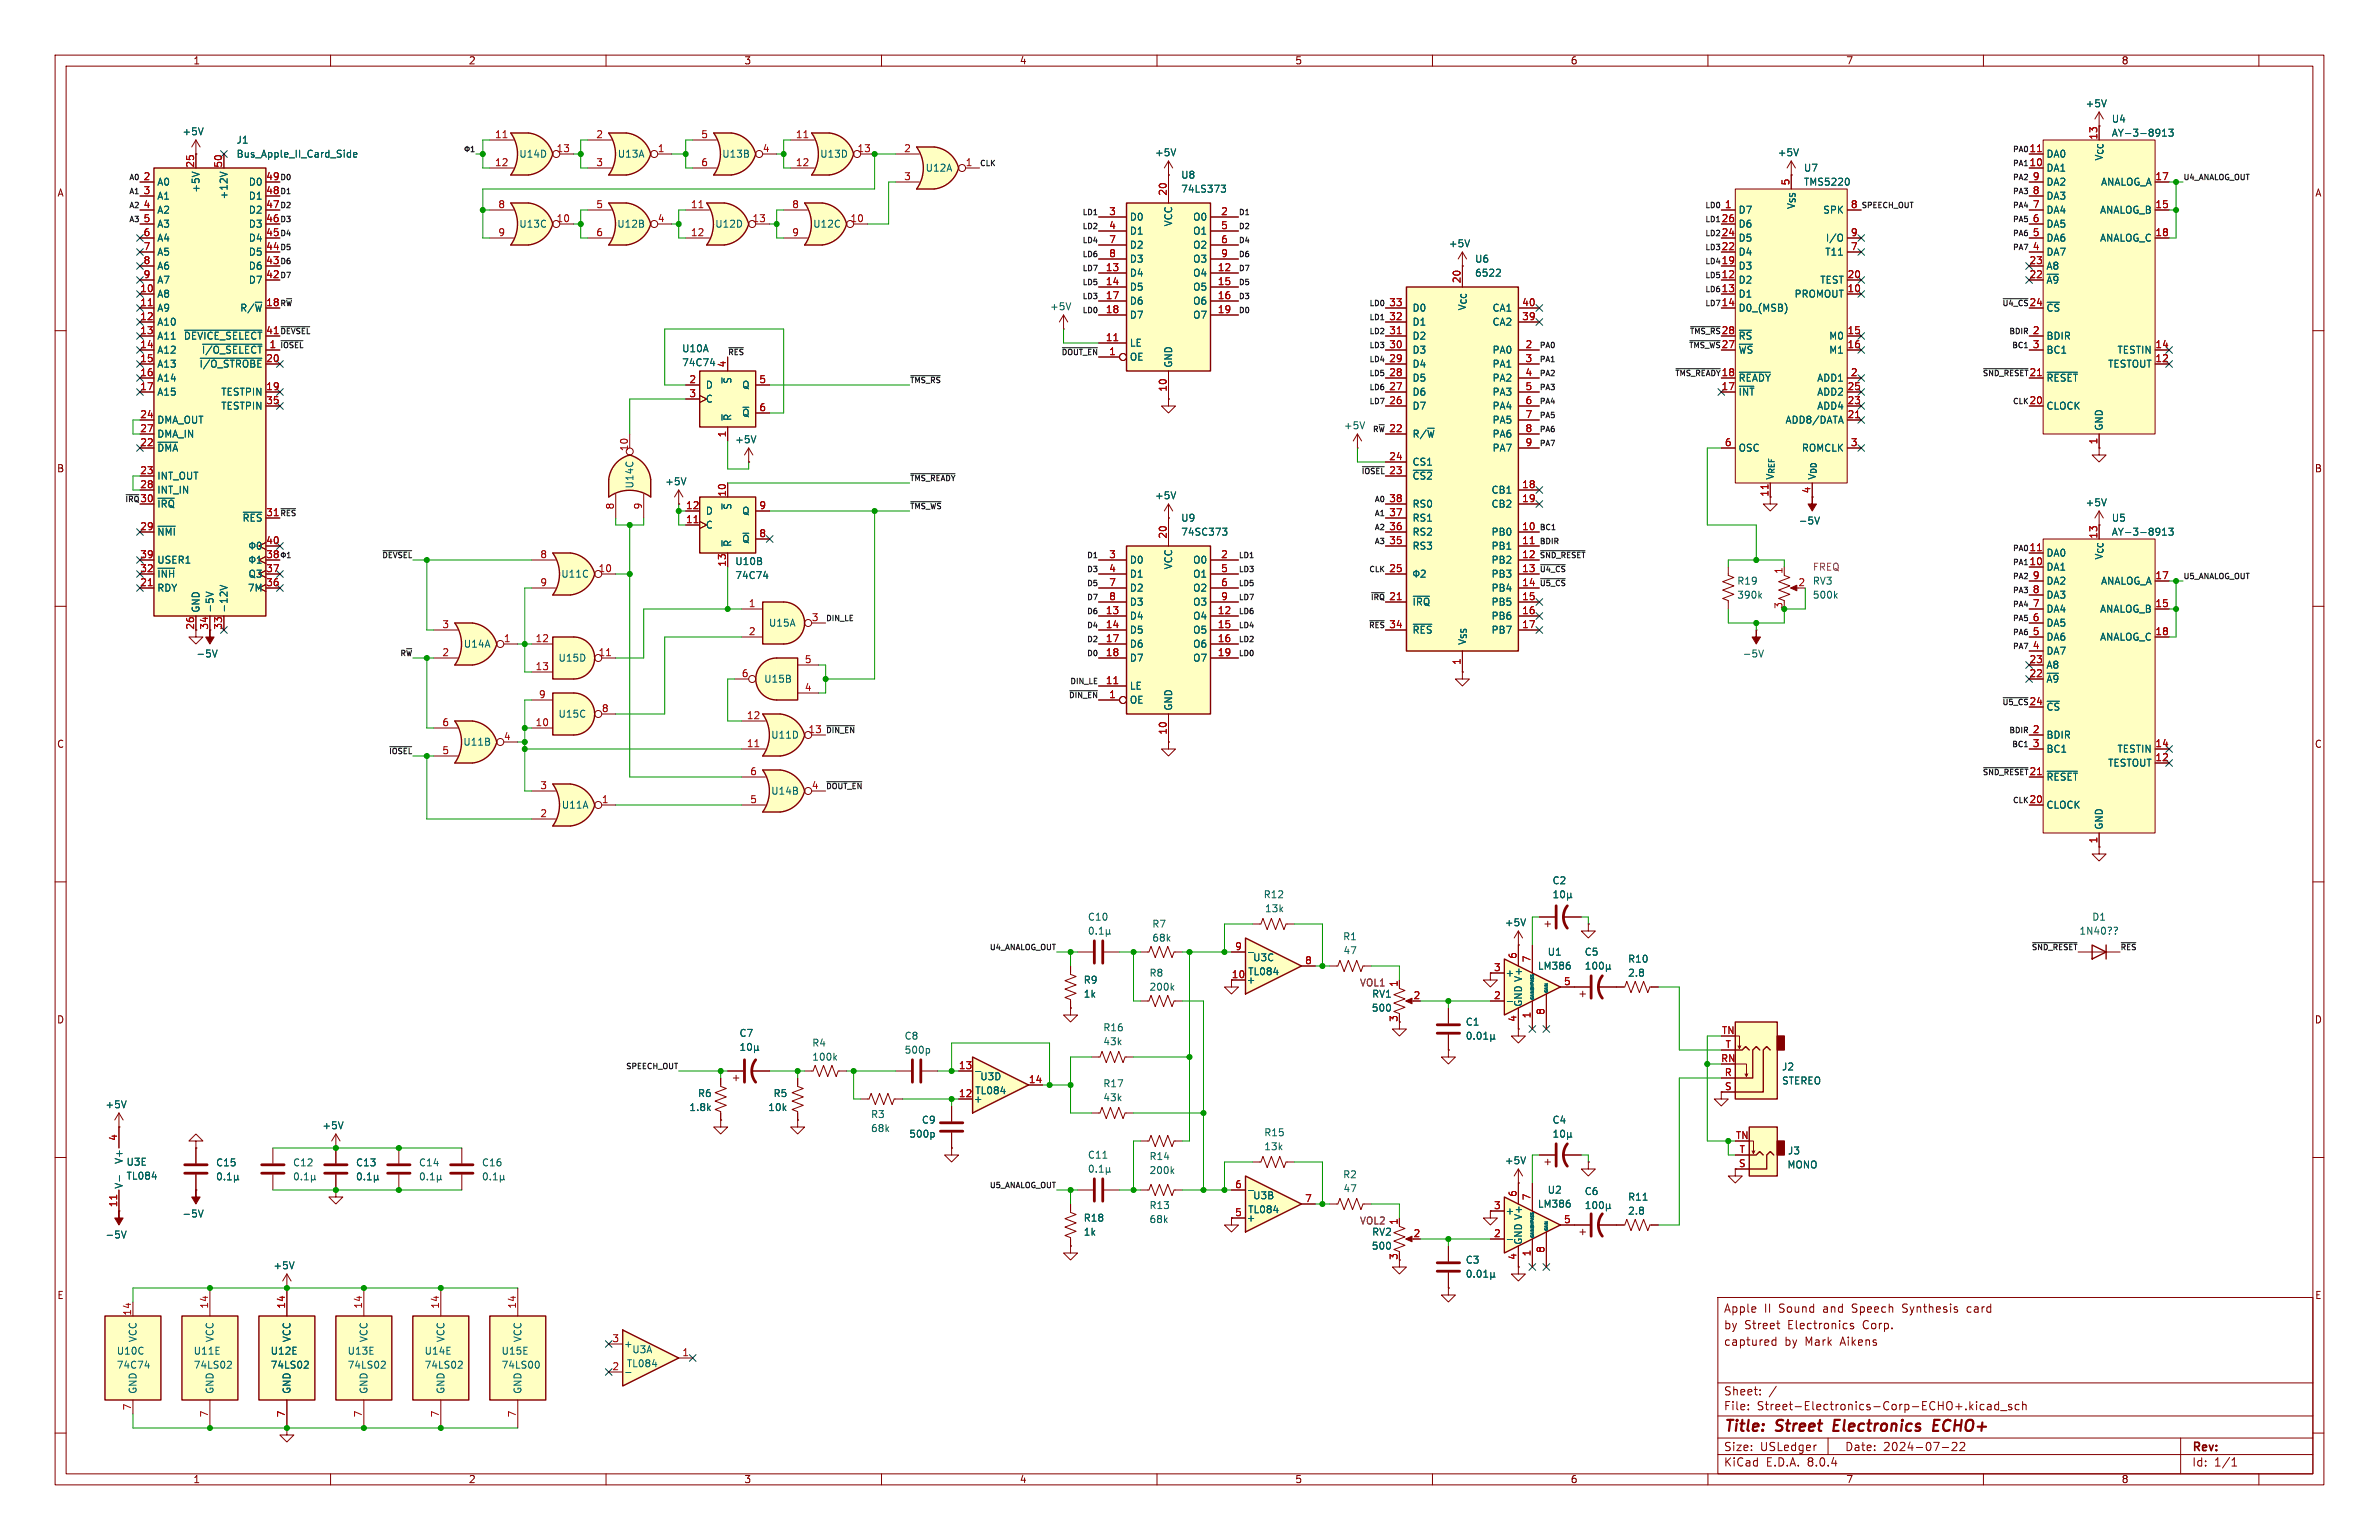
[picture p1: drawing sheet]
<svg xmlns="http://www.w3.org/2000/svg" width="432mm" height="279mm" viewBox="0 0 432 279" stroke-linecap="round" stroke-linejoin="round" font-family="sans-serif">
<defs><g id="words">
<g font-size="2.8" fill="#840000">
<text x="312.8" y="260.3">Title:</text>
<text x="322.5" y="260.3">Street</text>
<text x="333.6" y="260.3">Electronics</text>
<text x="352.5" y="260.3">ECHO+</text>
</g>
<g font-size="2.1" fill="#840000">
<text x="312.8" y="238.4">Apple</text>
<text x="320.2" y="238.4">II</text>
<text x="322.9" y="238.4">Sound</text>
<text x="331.1" y="238.4">and</text>
<text x="336.4" y="238.4">Speech</text>
<text x="345.7" y="238.4">Synthesis</text>
<text x="357.6" y="238.4">card</text>
<text x="312.8" y="244.4">captured</text>
<text x="312.8" y="241.4">by</text>
<text x="316.6" y="241.4">Street</text>
<text x="323.9" y="244.4">by</text>
<text x="324.5" y="241.4">Electronics</text>
<text x="327.7" y="244.4">Mark</text>
<text x="334.2" y="244.4">Aikens</text>
<text x="338.3" y="241.4">Corp.</text>
<text x="312.8" y="256.1">File:</text>
<text x="312.8" y="253.4">Sheet:</text>
<text x="318.9" y="256.1">Street-Electronics-Corp-ECHO+.kicad_sch</text>
<text x="312.8" y="263.5">Size:</text>
<text x="319.5" y="263.5">USLedger</text>
<text x="334.8" y="263.5">Date:</text>
<text x="341.8" y="263.5">2024-07-22</text>
<text x="397.8" y="263.7">Rev:</text>
<text x="312.8" y="266.3">KiCad</text>
<text x="320.5" y="266.3">E.D.A.</text>
<text x="328.1" y="266.3">8.0.4</text>
<text x="397.8" y="266.3">Id:</text>
<text x="401.9" y="266.3">1/1</text>
</g>
<g font-size="1.8" fill="#840000">
<text x="35" y="11.9">1</text>
<text x="85" y="11.9">2</text>
<text x="135" y="11.9">3</text>
<text x="185" y="11.9">4</text>
<text x="235" y="11.9">5</text>
<text x="285" y="11.9">6</text>
<text x="335" y="11.9">7</text>
<text x="385" y="11.9">8</text>
<text x="10.3" y="35.9">A</text>
<text x="420.1" y="35.9">A</text>
<text x="10.3" y="85.9">B</text>
<text x="328.7" y="89.6" transform="rotate(-90 328.7 89.6)">4</text>
<text x="420.1" y="85.9">B</text>
<text x="321.1" y="90.2" transform="rotate(-90 321.1 90.2)">11</text>
<text x="381.9" y="101.7" transform="rotate(-90 381.9 101.7)">V_{CC}</text>
<text x="35.3" y="114.3" transform="rotate(-90 35.3 114.3)">26</text>
<text x="37.8" y="114.3" transform="rotate(-90 37.8 114.3)">34</text>
<text x="10.3" y="135.9">C</text>
<text x="420.1" y="135.9">C</text>
<text x="223.5" y="177.5">10</text>
<text x="10.3" y="185.9">D</text>
<text x="253.7" y="185.5" transform="rotate(-90 253.7 185.5)">3</text>
<text x="420.1" y="185.9">D</text>
<text x="253.7" y="228.7" transform="rotate(-90 253.7 228.7)">3</text>
<text x="10.3" y="235.9">E</text>
<text x="420.1" y="235.9">E</text>
<text x="35" y="269.3">1</text>
<text x="85" y="269.3">2</text>
<text x="135" y="269.3">3</text>
<text x="185" y="269.3">4</text>
<text x="235" y="269.3">5</text>
<text x="285" y="269.3">6</text>
<text x="335" y="269.3">7</text>
<text x="385" y="269.3">8</text>
</g>
<g font-size="1.8" fill="#006464">
<text x="378.5" y="19.7">+5V</text>
<text x="383.2" y="22.5">U4</text>
<text x="33" y="24.7">+5V</text>
<text x="42.8" y="26.3">J1</text>
<text x="42.8" y="28.8">Bus_Apple_II_Card_Side</text>
<text x="94.2" y="28.8">U14D</text>
<text x="112" y="28.8">U13A</text>
<text x="131" y="28.8">U13B</text>
<text x="148.8" y="28.8">U13D</text>
<text x="209.5" y="28.5">+5V</text>
<text x="322.6" y="28.5">+5V</text>
<text x="371.3" y="28.8">DA0</text>
<text x="381.9" y="29.3" transform="rotate(-90 381.9 29.3)">V_{CC}</text>
<text x="383.2" y="25">AY-3-8913</text>
<text x="28.4" y="33.9">A0</text>
<text x="36.4" y="35.1" transform="rotate(-90 36.4 35.1)">+5V</text>
<text x="45.1" y="33.9">D0</text>
<text x="167.9" y="31.3">U12A</text>
<text x="214.3" y="32.6">U8</text>
<text x="214.3" y="35.2">74LS373</text>
<text x="327.3" y="31.3">U7</text>
<text x="327.3" y="33.9">TMS5220</text>
<text x="371.3" y="31.3">DA1</text>
<text x="371.3" y="33.9">DA2</text>
<text x="381.3" y="33.9">ANALOG_A</text>
<text x="28.4" y="36.4">A1</text>
<text x="28.4" y="39">A2</text>
<text x="28.4" y="41.5">A3</text>
<text x="41.5" y="36.3" transform="rotate(-90 41.5 36.3)">+12V</text>
<text x="45.1" y="41.5">D3</text>
<text x="45.1" y="39">D2</text>
<text x="45.1" y="36.4">D1</text>
<text x="94.2" y="41.5">U13C</text>
<text x="111.9" y="41.5">U12B</text>
<text x="129.7" y="41.5">U12D</text>
<text x="147.5" y="41.5">U12C</text>
<text x="205" y="40.2">D0</text>
<text x="213" y="41.2" transform="rotate(-90 213 41.2)">VCC</text>
<text x="216.5" y="40.2">O0</text>
<text x="315.5" y="39">D7</text>
<text x="315.5" y="41.5">D6</text>
<text x="326" y="38.1" transform="rotate(-90 326 38.1)">V_{SS}</text>
<text x="330.8" y="39">SPK</text>
<text x="371.3" y="41.5">DA5</text>
<text x="371.3" y="39">DA4</text>
<text x="371.3" y="36.4">DA3</text>
<text x="381.1" y="39">ANALOG_B</text>
<text x="28.4" y="44">A4</text>
<text x="28.4" y="46.6">A5</text>
<text x="45.1" y="46.6">D5</text>
<text x="45.1" y="44">D4</text>
<text x="205" y="42.8">D1</text>
<text x="205" y="45.3">D2</text>
<text x="205" y="47.9">D3</text>
<text x="216.5" y="42.8">O1</text>
<text x="216.5" y="45.3">O2</text>
<text x="216.5" y="47.9">O3</text>
<text x="262.9" y="45.1">+5V</text>
<text x="267.6" y="47.9">U6</text>
<text x="315.5" y="46.6">D4</text>
<text x="315.5" y="44">D5</text>
<text x="331.2" y="46.6">T11</text>
<text x="331.3" y="44">I/O</text>
<text x="371.3" y="46.6">DA7</text>
<text x="371.3" y="44">DA6</text>
<text x="381.1" y="44">ANALOG_C</text>
<text x="28.4" y="49.1">A6</text>
<text x="28.4" y="51.7">A7</text>
<text x="45.1" y="51.7">D7</text>
<text x="45.1" y="49.1">D6</text>
<text x="205" y="50.4">D4</text>
<text x="205" y="52.9">D5</text>
<text x="216.5" y="50.4">O4</text>
<text x="216.5" y="52.9">O5</text>
<text x="267.6" y="50.4">6522</text>
<text x="315.5" y="51.7">D2</text>
<text x="315.5" y="49.1">D3</text>
<text x="330.3" y="51.7">TEST</text>
<text x="371.3" y="51.7">~{A9}</text>
<text x="371.3" y="49.1">A8</text>
<text x="28.4" y="54.2">A8</text>
<text x="28.4" y="56.7">A9</text>
<text x="28.4" y="59.3">A10</text>
<text x="43.5" y="56.7">R/~{W}</text>
<text x="190.5" y="56.5">+5V</text>
<text x="205" y="55.5">D6</text>
<text x="205" y="58">D7</text>
<text x="216.5" y="55.5">O6</text>
<text x="216.5" y="58">O7</text>
<text x="256.3" y="59.3">D1</text>
<text x="256.3" y="56.7">D0</text>
<text x="266.3" y="56.5" transform="rotate(-90 266.3 56.5)">V_{CC}</text>
<text x="270.8" y="59.3">CA2</text>
<text x="270.8" y="56.7">CA1</text>
<text x="315.5" y="54.2">D1</text>
<text x="315.5" y="56.7">D0_(MSB)</text>
<text x="325.6" y="54.2">PROMOUT</text>
<text x="371.3" y="56.7">~{CS}</text>
<text x="28.4" y="61.8">A11</text>
<text x="28.4" y="64.4">A12</text>
<text x="33.3" y="61.8">~{DEVICE_SELECT}</text>
<text x="36.5" y="64.4">~{I/O_SELECT}</text>
<text x="123.7" y="64.1">U10A</text>
<text x="205" y="65.6">OE</text>
<text x="205" y="63.1">LE</text>
<text x="256.3" y="64.4">D3</text>
<text x="256.3" y="61.8">D2</text>
<text x="270.8" y="64.4">PA0</text>
<text x="315.5" y="64.4">~{WS}</text>
<text x="315.5" y="61.8">~{RS}</text>
<text x="331.9" y="61.8">M0</text>
<text x="331.9" y="64.4">M1</text>
<text x="371.3" y="61.8">BDIR</text>
<text x="371.3" y="64.4">BC1</text>
<text x="384.2" y="64.4">TESTIN</text>
<text x="28.4" y="66.9">A13</text>
<text x="28.4" y="69.4">A14</text>
<text x="28.4" y="72">A15</text>
<text x="36.1" y="66.9">~{I/O_STROBE}</text>
<text x="40" y="72">TESTPIN</text>
<text x="123.7" y="66.6">74C74</text>
<text x="128" y="70.7">D</text>
<text x="132.9" y="69.7" transform="rotate(-90 132.9 69.7)">~{S}</text>
<text x="134.6" y="70.7">Q</text>
<text x="213" y="66.8" transform="rotate(-90 213 66.8)">GND</text>
<text x="256.3" y="72">D6</text>
<text x="256.3" y="69.4">D5</text>
<text x="256.3" y="66.9">D4</text>
<text x="270.8" y="66.9">PA1</text>
<text x="270.8" y="69.4">PA2</text>
<text x="270.8" y="72">PA3</text>
<text x="315.5" y="72">~{INT}</text>
<text x="315.5" y="69.4">~{READY}</text>
<text x="329.7" y="69.4">ADD1</text>
<text x="329.7" y="72">ADD2</text>
<text x="371.3" y="69.4">~{RESET}</text>
<text x="382.5" y="66.9">TESTOUT</text>
<text x="28.4" y="77.1">DMA_OUT</text>
<text x="40" y="74.5">TESTPIN</text>
<text x="128" y="73.3">C</text>
<text x="132.9" y="76.5" transform="rotate(-90 132.9 76.5)">~{R}</text>
<text x="134.6" y="75.8">~{Q}</text>
<text x="256.3" y="74.5">D7</text>
<text x="270.8" y="74.5">PA4</text>
<text x="270.8" y="77.1">PA5</text>
<text x="324" y="77.1">ADD8/DATA</text>
<text x="329.7" y="74.5">ADD4</text>
<text x="371.3" y="74.5">CLOCK</text>
<text x="28.4" y="82.1">~{DMA}</text>
<text x="28.4" y="79.6">DMA_IN</text>
<text x="133.3" y="80.6">+5V</text>
<text x="243.8" y="78.1">+5V</text>
<text x="256.3" y="79.6">R/~{W}</text>
<text x="270.8" y="79.6">PA6</text>
<text x="270.8" y="82.1">PA7</text>
<text x="315.5" y="82.1">OSC</text>
<text x="326.9" y="82.1">ROMCLK</text>
<text x="381.9" y="78.2" transform="rotate(-90 381.9 78.2)">GND</text>
<text x="28.4" y="87.2">INT_OUT</text>
<text x="28.4" y="89.8">INT_IN</text>
<text x="115.2" y="88.7" transform="rotate(-90 115.2 88.7)">U14C</text>
<text x="120.6" y="88.2">+5V</text>
<text x="256.3" y="87.2">~{CS2}</text>
<text x="256.3" y="84.7">CS1</text>
<text x="270.6" y="89.8">CB1</text>
<text x="322.2" y="87.1" transform="rotate(-90 322.2 87.1)">V_{REF}</text>
<text x="329.8" y="87.1" transform="rotate(-90 329.8 87.1)">V_{DD}</text>
<text x="28.4" y="92.3">~{IRQ}</text>
<text x="43.9" y="94.8">~{RES}</text>
<text x="128" y="93.6">D</text>
<text x="132.9" y="92.6" transform="rotate(-90 132.9 92.6)">~{S}</text>
<text x="134.6" y="93.6">Q</text>
<text x="209.5" y="90.8">+5V</text>
<text x="214.3" y="94.8">U9</text>
<text x="256.3" y="94.8">RS1</text>
<text x="256.3" y="92.3">RS0</text>
<text x="270.6" y="92.3">CB2</text>
<text x="326.4" y="95.4">-5V</text>
<text x="378.5" y="92">+5V</text>
<text x="383.2" y="94.8">U5</text>
<text x="28.4" y="97.4">~{NMI}</text>
<text x="128" y="96.1">C</text>
<text x="132.9" y="99.3" transform="rotate(-90 132.9 99.3)">~{R}</text>
<text x="134.6" y="98.7">~{Q}</text>
<text x="214.3" y="97.4">74SC373</text>
<text x="256.3" y="99.9">RS3</text>
<text x="256.3" y="97.4">RS2</text>
<text x="270.6" y="97.4">PB0</text>
<text x="270.6" y="99.9">PB1</text>
<text x="371.3" y="101.2">DA0</text>
<text x="383.2" y="97.4">AY-3-8913</text>
<text x="28.4" y="107.5">RDY</text>
<text x="28.4" y="105">~{INH}</text>
<text x="28.4" y="102.5">USER1</text>
<text x="44.9" y="107.5">7M</text>
<text x="45" y="105">Q3</text>
<text x="101.8" y="105">U11C</text>
<text x="133.4" y="102.7">U10B</text>
<text x="133.4" y="105.3">74C74</text>
<text x="205" y="102.5">D0</text>
<text x="205" y="105">D1</text>
<text x="205" y="107.5">D2</text>
<text x="213" y="103.4" transform="rotate(-90 213 103.4)">VCC</text>
<text x="216.5" y="102.5">O0</text>
<text x="216.5" y="105">O1</text>
<text x="216.5" y="107.5">O2</text>
<text x="270.6" y="102.5">PB2</text>
<text x="270.6" y="105">PB3</text>
<text x="270.6" y="107.5">PB4</text>
<text x="315.2" y="106.3">R19</text>
<text x="328.9" y="106.3">RV3</text>
<text x="371.3" y="103.7">DA1</text>
<text x="371.3" y="106.3">DA2</text>
<text x="381.3" y="106.3">ANALOG_A</text>
<text x="36.4" y="111.3" transform="rotate(-90 36.4 111.3)">GND</text>
<text x="39" y="111.3" transform="rotate(-90 39 111.3)">-5V</text>
<text x="41.5" y="111.3" transform="rotate(-90 41.5 111.3)">-12V</text>
<text x="139.5" y="113.9">U15A</text>
<text x="205" y="112.6">D4</text>
<text x="205" y="110.1">D3</text>
<text x="216.5" y="112.6">O4</text>
<text x="216.5" y="110.1">O3</text>
<text x="256.3" y="110.1">~{IRQ}</text>
<text x="270.6" y="110.1">PB5</text>
<text x="270.6" y="112.6">PB6</text>
<text x="315.2" y="108.8">390k</text>
<text x="328.9" y="108.8">500k</text>
<text x="371.3" y="113.9">DA5</text>
<text x="371.3" y="111.4">DA4</text>
<text x="371.3" y="108.8">DA3</text>
<text x="381.1" y="111.4">ANALOG_B</text>
<text x="35.6" y="119.5">-5V</text>
<text x="84.1" y="117.7">U14A</text>
<text x="205" y="115.2">D5</text>
<text x="205" y="117.7">D6</text>
<text x="216.5" y="115.2">O5</text>
<text x="216.5" y="117.7">O6</text>
<text x="256.3" y="115.2">~{RES}</text>
<text x="266.3" y="117.1" transform="rotate(-90 266.3 117.1)">V_{SS}</text>
<text x="270.6" y="115.2">PB7</text>
<text x="316.2" y="119.5">-5V</text>
<text x="371.3" y="119">DA7</text>
<text x="371.3" y="116.4">DA6</text>
<text x="381.1" y="116.4">ANALOG_C</text>
<text x="101.3" y="120.2">U15D</text>
<text x="138.6" y="124.1">U15B</text>
<text x="205" y="125.3">LE</text>
<text x="205" y="120.2">D7</text>
<text x="216.5" y="120.2">O7</text>
<text x="371.3" y="124.1">~{A9}</text>
<text x="371.3" y="121.5">A8</text>
<text x="101.3" y="130.4">U15C</text>
<text x="205" y="127.9">OE</text>
<text x="213" y="129" transform="rotate(-90 213 129)">GND</text>
<text x="371.3" y="129.1">~{CS}</text>
<text x="84" y="135.5">U11B</text>
<text x="139.9" y="134.2">U11D</text>
<text x="371.3" y="134.2">BDIR</text>
<text x="371.3" y="136.8">BC1</text>
<text x="384.2" y="136.8">TESTIN</text>
<text x="371.3" y="141.8">~{RESET}</text>
<text x="382.5" y="139.3">TESTOUT</text>
<text x="101.9" y="146.9">U11A</text>
<text x="139.9" y="144.4">U14B</text>
<text x="371.3" y="146.9">CLOCK</text>
<text x="381.9" y="150.6" transform="rotate(-90 381.9 150.6)">GND</text>
<text x="281.7" y="160.6">C2</text>
<text x="197.4" y="167.2">C10</text>
<text x="229.3" y="163.2">R12</text>
<text x="229.5" y="165.7">13k</text>
<text x="379.7" y="167.2">D1</text>
<text x="209.1" y="168.5">R7</text>
<text x="209.1" y="171">68k</text>
<text x="243.7" y="170.8">R1</text>
<text x="243.7" y="173.3">47</text>
<text x="273" y="168.2">+5V</text>
<text x="280.8" y="173.6">U1</text>
<text x="287.5" y="173.6">C5</text>
<text x="377.3" y="169.8">1N40??</text>
<text x="196.6" y="178.7">R9</text>
<text x="208.5" y="177.4">R8</text>
<text x="208.5" y="179.9">200k</text>
<text x="226.2" y="178.7">+</text>
<text x="226.4" y="177.1">TL084</text>
<text x="227.4" y="174.6">U3C</text>
<text x="273.2" y="177.4">+</text>
<text x="279" y="176.1">LM386</text>
<text x="295.4" y="174.9">R10</text>
<text x="295.4" y="177.4">2.8</text>
<text x="196.6" y="181.2">1k</text>
<text x="248.9" y="183.7">500</text>
<text x="248.9" y="181.2">RV1</text>
<text x="276.5" y="182.8" transform="rotate(-90 276.5 182.8)">GND V+</text>
<text x="134.1" y="188.3">C7</text>
<text x="147.3" y="190.1">R4</text>
<text x="164.1" y="188.8">C8</text>
<text x="164.1" y="191.4">500p</text>
<text x="200.2" y="189.8">43k</text>
<text x="200.2" y="187.3">R16</text>
<text x="265.9" y="186.3">C1</text>
<text x="147.3" y="192.6">100k</text>
<text x="177.8" y="196.2">U3D</text>
<text x="200.2" y="197.5">R17</text>
<text x="323.4" y="194.4">J2</text>
<text x="323.4" y="197">STEREO</text>
<text x="19" y="201.3">+5V</text>
<text x="125" y="201.8">1.8k</text>
<text x="126.6" y="199.2">R6</text>
<text x="139.3" y="201.8">10k</text>
<text x="140.3" y="199.2">R5</text>
<text x="158" y="203">R3</text>
<text x="176.7" y="200.3">+</text>
<text x="176.9" y="198.7">TL084</text>
<text x="200.2" y="200">43k</text>
<text x="58.4" y="205.1">+5V</text>
<text x="158" y="205.6">68k</text>
<text x="164.9" y="206.6">500p</text>
<text x="167.2" y="204.1">C9</text>
<text x="229.4" y="208.9">13k</text>
<text x="229.4" y="206.3">R15</text>
<text x="281.7" y="204.1">C4</text>
<text x="324.4" y="209.7">J3</text>
<text x="22.5" y="215.8" transform="rotate(-90 22.5 215.8)">V-</text>
<text x="22.5" y="211.3" transform="rotate(-90 22.5 211.3)">V+</text>
<text x="22.9" y="211.7">U3E</text>
<text x="22.9" y="214.2">TL084</text>
<text x="39.1" y="211.8">C15</text>
<text x="53.1" y="211.8">C12</text>
<text x="64.5" y="211.8">C13</text>
<text x="76" y="211.8">C14</text>
<text x="87.4" y="211.8">C16</text>
<text x="197.4" y="210.4">C11</text>
<text x="208.5" y="210.7">R14</text>
<text x="208.5" y="213.2">200k</text>
<text x="243.7" y="214">R2</text>
<text x="273" y="211.4">+5V</text>
<text x="324.3" y="212.2">MONO</text>
<text x="33" y="221.1">-5V</text>
<text x="196.6" y="221.8">R18</text>
<text x="208.5" y="219.6">R13</text>
<text x="226.2" y="221.8">+</text>
<text x="226.4" y="220.3">TL084</text>
<text x="227.4" y="217.8">U3B</text>
<text x="243.7" y="216.5">47</text>
<text x="273.2" y="220.6">+</text>
<text x="279" y="219.3">LM386</text>
<text x="280.8" y="216.8">U2</text>
<text x="287.5" y="217">C6</text>
<text x="295.4" y="218">R11</text>
<text x="295.4" y="220.6">2.8</text>
<text x="19" y="224.9">-5V</text>
<text x="196.6" y="224.4">1k</text>
<text x="208.5" y="222.1">68k</text>
<text x="248.9" y="226.9">500</text>
<text x="248.9" y="224.4">RV2</text>
<text x="276.5" y="225.9" transform="rotate(-90 276.5 225.9)">GND V+</text>
<text x="49.5" y="230.5">+5V</text>
<text x="265.9" y="229.5">C3</text>
<text x="21.1" y="246">U10C</text>
<text x="25" y="243.6" transform="rotate(-90 25 243.6)">VCC</text>
<text x="35.1" y="246">U11E</text>
<text x="39" y="243.6" transform="rotate(-90 39 243.6)">VCC</text>
<text x="49" y="246">U12E</text>
<text x="52.9" y="243.6" transform="rotate(-90 52.9 243.6)">VCC</text>
<text x="63" y="246">U13E</text>
<text x="66.9" y="243.6" transform="rotate(-90 66.9 243.6)">VCC</text>
<text x="77" y="246">U14E</text>
<text x="80.9" y="243.6" transform="rotate(-90 80.9 243.6)">VCC</text>
<text x="90.9" y="246">U15E</text>
<text x="94.8" y="243.6" transform="rotate(-90 94.8 243.6)">VCC</text>
<text x="113.2" y="244.7">+</text>
<text x="114.7" y="245.7">U3A</text>
<text x="21.1" y="248.5">74C74</text>
<text x="35.1" y="248.5">74LS02</text>
<text x="49" y="248.5">74LS02</text>
<text x="63" y="248.5">74LS02</text>
<text x="77" y="248.5">74LS02</text>
<text x="90.9" y="248.5">74LS00</text>
<text x="113.7" y="248.3">TL084</text>
<text x="25" y="253" transform="rotate(-90 25 253)">GND</text>
<text x="39" y="253" transform="rotate(-90 39 253)">GND</text>
<text x="52.9" y="253" transform="rotate(-90 52.9 253)">GND</text>
<text x="66.9" y="253" transform="rotate(-90 66.9 253)">GND</text>
<text x="80.9" y="253" transform="rotate(-90 80.9 253)">GND</text>
<text x="94.8" y="253" transform="rotate(-90 94.8 253)">GND</text>
</g>
<g font-size="1.8" fill="#a90000">
<text x="89.7" y="25.1">11</text>
<text x="100.9" y="27.7">13</text>
<text x="108.1" y="25.1">2</text>
<text x="119.3" y="27.7">1</text>
<text x="127.2" y="25.1">5</text>
<text x="138.4" y="27.7">4</text>
<text x="144.4" y="25.1">11</text>
<text x="155.5" y="27.7">13</text>
<text x="164" y="27.7">2</text>
<text x="368.3" y="27.7">11</text>
<text x="380.7" y="25.4" transform="rotate(-90 380.7 25.4)">13</text>
<text x="26" y="32.8">2</text>
<text x="26" y="35.3">3</text>
<text x="35.3" y="30.5" transform="rotate(-90 35.3 30.5)">25</text>
<text x="40.4" y="30.5" transform="rotate(-90 40.4 30.5)">50</text>
<text x="48.2" y="35.3">48</text>
<text x="48.2" y="32.8">49</text>
<text x="89.7" y="30.2">12</text>
<text x="108.1" y="30.2">3</text>
<text x="127.2" y="30.2">6</text>
<text x="144.4" y="30.2">12</text>
<text x="164" y="32.8">3</text>
<text x="175.2" y="30.2">1</text>
<text x="211.8" y="35.6" transform="rotate(-90 211.8 35.6)">20</text>
<text x="324.9" y="33.7" transform="rotate(-90 324.9 33.7)">5</text>
<text x="368.3" y="30.2">10</text>
<text x="368.9" y="35.3">8</text>
<text x="368.9" y="32.8">9</text>
<text x="391.1" y="32.8">17</text>
<text x="26" y="37.8">4</text>
<text x="26" y="40.4">5</text>
<text x="48.2" y="40.4">46</text>
<text x="48.2" y="37.8">47</text>
<text x="90.4" y="37.8">8</text>
<text x="100.9" y="40.4">10</text>
<text x="108.1" y="37.8">5</text>
<text x="119.3" y="40.4">4</text>
<text x="125.3" y="37.8">11</text>
<text x="136.5" y="40.4">13</text>
<text x="143.7" y="37.8">8</text>
<text x="154.3" y="40.4">10</text>
<text x="201.2" y="39.1">3</text>
<text x="201.2" y="41.7">4</text>
<text x="221.5" y="39.1">2</text>
<text x="221.5" y="41.7">5</text>
<text x="312.4" y="40.4">26</text>
<text x="313" y="37.8">1</text>
<text x="335.8" y="37.8">8</text>
<text x="368.9" y="40.4">6</text>
<text x="368.9" y="37.8">7</text>
<text x="391.1" y="37.8">15</text>
<text x="26" y="42.9">6</text>
<text x="26" y="45.5">7</text>
<text x="48.2" y="45.5">44</text>
<text x="48.2" y="42.9">45</text>
<text x="90.4" y="42.9">9</text>
<text x="108.1" y="42.9">6</text>
<text x="125.3" y="42.9">12</text>
<text x="143.7" y="42.9">9</text>
<text x="201.2" y="44.2">7</text>
<text x="201.2" y="46.7">8</text>
<text x="221.5" y="44.2">6</text>
<text x="221.5" y="46.7">9</text>
<text x="312.4" y="45.5">22</text>
<text x="312.4" y="42.9">24</text>
<text x="335.8" y="45.5">7</text>
<text x="335.8" y="42.9">9</text>
<text x="368.9" y="45.5">4</text>
<text x="368.9" y="42.9">5</text>
<text x="391.1" y="42.9">18</text>
<text x="25.4" y="53.1">10</text>
<text x="26" y="48">8</text>
<text x="26" y="50.5">9</text>
<text x="48.2" y="50.5">42</text>
<text x="48.2" y="48">43</text>
<text x="200.6" y="49.3">13</text>
<text x="200.6" y="51.8">14</text>
<text x="220.9" y="49.3">12</text>
<text x="220.9" y="51.8">15</text>
<text x="265.2" y="51.5" transform="rotate(-90 265.2 51.5)">20</text>
<text x="312.4" y="50.5">12</text>
<text x="312.4" y="53.1">13</text>
<text x="312.4" y="48">19</text>
<text x="335.2" y="53.1">10</text>
<text x="335.2" y="50.5">20</text>
<text x="368.3" y="50.5">22</text>
<text x="368.3" y="48">23</text>
<text x="25.4" y="55.6">11</text>
<text x="25.4" y="58.2">12</text>
<text x="48.2" y="55.6">18</text>
<text x="200.6" y="54.4">17</text>
<text x="200.6" y="56.9">18</text>
<text x="220.9" y="54.4">16</text>
<text x="220.9" y="56.9">19</text>
<text x="252.1" y="58.2">32</text>
<text x="252.1" y="55.6">33</text>
<text x="276.2" y="58.2">39</text>
<text x="276.2" y="55.6">40</text>
<text x="312.4" y="55.6">14</text>
<text x="368.3" y="55.6">24</text>
<text x="25.4" y="60.7">13</text>
<text x="25.4" y="63.2">14</text>
<text x="25.4" y="65.8">15</text>
<text x="48.2" y="65.8">20</text>
<text x="48.2" y="60.7">41</text>
<text x="48.8" y="63.2">1</text>
<text x="200.6" y="62">11</text>
<text x="201.2" y="64.5">1</text>
<text x="252.1" y="65.8">29</text>
<text x="252.1" y="63.2">30</text>
<text x="252.1" y="60.7">31</text>
<text x="276.8" y="63.2">2</text>
<text x="276.8" y="65.8">3</text>
<text x="312.4" y="63.2">27</text>
<text x="312.4" y="60.7">28</text>
<text x="335.2" y="60.7">15</text>
<text x="335.2" y="63.2">16</text>
<text x="368.9" y="60.7">2</text>
<text x="368.9" y="63.2">3</text>
<text x="391.1" y="65.8">12</text>
<text x="391.1" y="63.2">14</text>
<text x="25.4" y="68.3">16</text>
<text x="25.4" y="70.9">17</text>
<text x="48.2" y="70.9">19</text>
<text x="125" y="69.6">2</text>
<text x="131.8" y="66.7" transform="rotate(-90 131.8 66.7)">4</text>
<text x="137.7" y="69.6">5</text>
<text x="211.8" y="71.2" transform="rotate(-90 211.8 71.2)">10</text>
<text x="252.1" y="70.9">27</text>
<text x="252.1" y="68.3">28</text>
<text x="276.8" y="68.3">4</text>
<text x="276.8" y="70.9">5</text>
<text x="312.4" y="70.9">17</text>
<text x="312.4" y="68.3">18</text>
<text x="335.2" y="70.9">25</text>
<text x="335.8" y="68.3">2</text>
<text x="368.3" y="68.3">21</text>
<text x="25.4" y="75.9">24</text>
<text x="48.2" y="73.4">35</text>
<text x="125" y="72.1">3</text>
<text x="137.7" y="74.7">6</text>
<text x="252.1" y="73.4">26</text>
<text x="276.8" y="73.4">6</text>
<text x="276.8" y="75.9">7</text>
<text x="335.2" y="75.9">21</text>
<text x="335.2" y="73.4">23</text>
<text x="368.3" y="73.4">20</text>
<text x="25.4" y="81">22</text>
<text x="25.4" y="78.5">27</text>
<text x="114" y="82" transform="rotate(-90 114 82)">10</text>
<text x="131.8" y="79.4" transform="rotate(-90 131.8 79.4)">1</text>
<text x="252.1" y="78.5">22</text>
<text x="252.1" y="83.6">24</text>
<text x="276.8" y="78.5">8</text>
<text x="276.8" y="81">9</text>
<text x="313" y="81">6</text>
<text x="335.8" y="81">3</text>
<text x="380.7" y="80.7" transform="rotate(-90 380.7 80.7)">1</text>
<text x="25.4" y="86.1">23</text>
<text x="25.4" y="88.6">28</text>
<text x="252.1" y="86.1">23</text>
<text x="276.2" y="88.6">18</text>
<text x="25.4" y="91.2">30</text>
<text x="48.2" y="93.7">31</text>
<text x="111.5" y="92.5" transform="rotate(-90 111.5 92.5)">8</text>
<text x="116.6" y="92.5" transform="rotate(-90 116.6 92.5)">9</text>
<text x="124.4" y="95">11</text>
<text x="124.4" y="92.5">12</text>
<text x="131.8" y="90.2" transform="rotate(-90 131.8 90.2)">10</text>
<text x="137.7" y="92.5">9</text>
<text x="252.1" y="93.7">37</text>
<text x="252.1" y="91.2">38</text>
<text x="276.2" y="91.2">19</text>
<text x="25.4" y="96.3">29</text>
<text x="25.4" y="101.3">39</text>
<text x="48.2" y="101.3">38</text>
<text x="48.2" y="98.8">40</text>
<text x="98" y="101.3">8</text>
<text x="137.7" y="97.5">8</text>
<text x="201.2" y="101.3">3</text>
<text x="211.8" y="97.8" transform="rotate(-90 211.8 97.8)">20</text>
<text x="221.5" y="101.3">2</text>
<text x="252.1" y="98.8">35</text>
<text x="252.1" y="96.3">36</text>
<text x="276.2" y="96.3">10</text>
<text x="276.2" y="98.8">11</text>
<text x="276.2" y="101.3">12</text>
<text x="368.3" y="100.1">11</text>
<text x="380.7" y="97.8" transform="rotate(-90 380.7 97.8)">13</text>
<text x="25.4" y="106.4">21</text>
<text x="25.4" y="103.9">32</text>
<text x="48.2" y="106.4">36</text>
<text x="48.2" y="103.9">37</text>
<text x="98" y="106.4">9</text>
<text x="108.5" y="103.9">10</text>
<text x="131.8" y="102.9" transform="rotate(-90 131.8 102.9)">13</text>
<text x="201.2" y="103.9">4</text>
<text x="201.2" y="106.4">7</text>
<text x="221.5" y="103.9">5</text>
<text x="221.5" y="106.4">6</text>
<text x="252.1" y="103.9">25</text>
<text x="276.2" y="103.9">13</text>
<text x="276.2" y="106.4">14</text>
<text x="323.6" y="104.2" transform="rotate(-90 323.6 104.2)">1</text>
<text x="326.3" y="106.4">2</text>
<text x="368.3" y="102.6">10</text>
<text x="368.9" y="107.7">8</text>
<text x="368.9" y="105.2">9</text>
<text x="391.1" y="105.2">17</text>
<text x="135.8" y="110.2">1</text>
<text x="147.2" y="112.8">3</text>
<text x="200.6" y="111.5">13</text>
<text x="201.2" y="109">8</text>
<text x="220.9" y="111.5">12</text>
<text x="221.5" y="109">9</text>
<text x="252.1" y="109">21</text>
<text x="276.2" y="109">15</text>
<text x="276.2" y="111.5">16</text>
<text x="323.6" y="110.6" transform="rotate(-90 323.6 110.6)">3</text>
<text x="368.9" y="112.8">6</text>
<text x="368.9" y="110.2">7</text>
<text x="391.1" y="110.2">15</text>
<text x="40.4" y="114.3" transform="rotate(-90 40.4 114.3)">33</text>
<text x="80.2" y="119.1">2</text>
<text x="80.2" y="114">3</text>
<text x="91.4" y="116.6">1</text>
<text x="97.1" y="116.6">12</text>
<text x="108.5" y="119.1">11</text>
<text x="135.8" y="115.3">2</text>
<text x="200.6" y="114">14</text>
<text x="200.6" y="116.6">17</text>
<text x="200.6" y="119.1">18</text>
<text x="220.9" y="114">15</text>
<text x="220.9" y="116.6">16</text>
<text x="220.9" y="119.1">19</text>
<text x="252.1" y="114">34</text>
<text x="276.2" y="114">17</text>
<text x="368.9" y="117.9">4</text>
<text x="368.9" y="115.3">5</text>
<text x="391.1" y="115.3">18</text>
<text x="97.1" y="121.7">13</text>
<text x="134.5" y="122.9">6</text>
<text x="146" y="125.5">4</text>
<text x="146" y="120.4">5</text>
<text x="200.6" y="124.2">11</text>
<text x="265.2" y="120.7" transform="rotate(-90 265.2 120.7)">1</text>
<text x="368.3" y="122.9">22</text>
<text x="368.3" y="120.4">23</text>
<text x="80.2" y="131.8">6</text>
<text x="97.1" y="131.8">10</text>
<text x="97.7" y="126.7">9</text>
<text x="109.1" y="129.3">8</text>
<text x="135.5" y="130.6">12</text>
<text x="201.2" y="126.7">1</text>
<text x="368.3" y="128">24</text>
<text x="80.2" y="136.9">5</text>
<text x="91.4" y="134.4">4</text>
<text x="135.5" y="135.6">11</text>
<text x="146.6" y="133.1">13</text>
<text x="211.8" y="133.4" transform="rotate(-90 211.8 133.4)">10</text>
<text x="368.9" y="133.1">2</text>
<text x="368.9" y="135.6">3</text>
<text x="391.1" y="135.6">14</text>
<text x="98" y="143.3">3</text>
<text x="136.1" y="140.7">6</text>
<text x="147.2" y="143.3">4</text>
<text x="368.3" y="140.7">21</text>
<text x="391.1" y="138.2">12</text>
<text x="98" y="148.3">2</text>
<text x="109.1" y="145.8">1</text>
<text x="136.1" y="145.8">5</text>
<text x="368.3" y="145.8">20</text>
<text x="380.7" y="153.1" transform="rotate(-90 380.7 153.1)">1</text>
<text x="224.1" y="172.5">9</text>
<text x="236.8" y="175">8</text>
<text x="253.7" y="179.1" transform="rotate(-90 253.7 179.1)">1</text>
<text x="271.1" y="176.3">3</text>
<text x="275.3" y="174.1" transform="rotate(-90 275.3 174.1)">6</text>
<text x="277.9" y="174.7" transform="rotate(-90 277.9 174.7)">7</text>
<text x="283.8" y="178.8">5</text>
<text x="256.5" y="181.4">2</text>
<text x="271.1" y="181.4">2</text>
<text x="275.3" y="185.5" transform="rotate(-90 275.3 185.5)">4</text>
<text x="277.9" y="184.9" transform="rotate(-90 277.9 184.9)">1</text>
<text x="280.4" y="184.2" transform="rotate(-90 280.4 184.2)">8</text>
<text x="312.4" y="187.7">TN</text>
<text x="313.1" y="190.2">T</text>
<text x="173.9" y="194.1">13</text>
<text x="186.6" y="196.6">14</text>
<text x="312.3" y="192.8">RN</text>
<text x="313" y="195.3">R</text>
<text x="313" y="197.9">S</text>
<text x="173.9" y="199.1">12</text>
<text x="21.3" y="207.1" transform="rotate(-90 21.3 207.1)">4</text>
<text x="315" y="206.8">TN</text>
<text x="315.6" y="209.3">T</text>
<text x="224.1" y="215.6">6</text>
<text x="315.5" y="211.8">S</text>
<text x="21.3" y="219.1" transform="rotate(-90 21.3 219.1)">11</text>
<text x="224.1" y="220.7">5</text>
<text x="236.8" y="218.2">7</text>
<text x="271.1" y="219.5">3</text>
<text x="275.3" y="217.2" transform="rotate(-90 275.3 217.2)">6</text>
<text x="277.9" y="217.9" transform="rotate(-90 277.9 217.9)">7</text>
<text x="283.8" y="222">5</text>
<text x="253.7" y="222.3" transform="rotate(-90 253.7 222.3)">1</text>
<text x="256.5" y="224.5">2</text>
<text x="271.1" y="224.5">2</text>
<text x="280.4" y="227.4" transform="rotate(-90 280.4 227.4)">8</text>
<text x="275.3" y="228.7" transform="rotate(-90 275.3 228.7)">4</text>
<text x="277.9" y="228" transform="rotate(-90 277.9 228)">1</text>
<text x="23.9" y="238.8" transform="rotate(-90 23.9 238.8)">14</text>
<text x="37.8" y="237.5" transform="rotate(-90 37.8 237.5)">14</text>
<text x="51.8" y="237.5" transform="rotate(-90 51.8 237.5)">14</text>
<text x="65.8" y="237.5" transform="rotate(-90 65.8 237.5)">14</text>
<text x="79.8" y="237.5" transform="rotate(-90 79.8 237.5)">14</text>
<text x="93.7" y="237.5" transform="rotate(-90 93.7 237.5)">14</text>
<text x="111.1" y="243.6">3</text>
<text x="111.1" y="248.7">2</text>
<text x="123.8" y="246.1">1</text>
<text x="23.9" y="256" transform="rotate(-90 23.9 256)">7</text>
<text x="37.8" y="257.2" transform="rotate(-90 37.8 257.2)">7</text>
<text x="51.8" y="257.2" transform="rotate(-90 51.8 257.2)">7</text>
<text x="65.8" y="257.2" transform="rotate(-90 65.8 257.2)">7</text>
<text x="79.8" y="257.2" transform="rotate(-90 79.8 257.2)">7</text>
<text x="93.7" y="257.2" transform="rotate(-90 93.7 257.2)">7</text>
</g>
<g font-size="1.8" fill="#840084">
<text x="329" y="103.7">FREQ</text>
<text x="246.7" y="179.2">VOL1</text>
<text x="246.7" y="222.4">VOL2</text>
</g>
<g font-size="1.4" fill="#0f0f0f">
<text x="365.2" y="27.7">PA0</text>
<text x="23.3" y="32.7">A0</text>
<text x="23.3" y="35.3">A1</text>
<text x="177.8" y="30.2">CLK</text>
<text x="365.2" y="32.7">PA2</text>
<text x="365.2" y="35.3">PA3</text>
<text x="365.2" y="30.2">PA1</text>
<text x="396.2" y="32.7">U4_ANALOG_OUT</text>
<text x="23.3" y="37.8">A2</text>
<text x="23.3" y="40.4">A3</text>
<text x="50.8" y="37.8">D2</text>
<text x="196.4" y="39.1">LD1</text>
<text x="196.4" y="41.6">LD2</text>
<text x="224.8" y="39.1">D1</text>
<text x="224.8" y="41.6">D2</text>
<text x="309.4" y="40.4">LD1</text>
<text x="309.4" y="37.8">LD0</text>
<text x="337.8" y="37.8">SPEECH_OUT</text>
<text x="365.2" y="40.4">PA5</text>
<text x="365.2" y="37.8">PA4</text>
<text x="50.8" y="45.4">D5</text>
<text x="196.4" y="46.7">LD6</text>
<text x="196.4" y="44.2">LD4</text>
<text x="224.8" y="46.7">D6</text>
<text x="224.8" y="44.2">D4</text>
<text x="309.4" y="48">LD4</text>
<text x="309.4" y="42.9">LD2</text>
<text x="309.4" y="45.4">LD3</text>
<text x="365.2" y="42.9">PA6</text>
<text x="365.2" y="45.4">PA7</text>
<text x="196.4" y="49.3">LD7</text>
<text x="196.4" y="51.8">LD5</text>
<text x="224.8" y="49.3">D7</text>
<text x="224.8" y="51.8">D5</text>
<text x="309.4" y="50.5">LD5</text>
<text x="309.4" y="53.1">LD6</text>
<text x="50.8" y="55.6">R~{W}</text>
<text x="196.4" y="56.9">LD0</text>
<text x="196.4" y="54.3">LD3</text>
<text x="224.8" y="56.9">D0</text>
<text x="224.8" y="54.3">D3</text>
<text x="248.4" y="55.6">LD0</text>
<text x="248.4" y="58.1">LD1</text>
<text x="309.4" y="55.6">LD7</text>
<text x="363.3" y="55.6">~{U4_CS}</text>
<text x="50.8" y="60.7">~{DEVSEL}</text>
<text x="50.8" y="63.2">~{IOSEL}</text>
<text x="132.1" y="64.5">~{RES}</text>
<text x="192.6" y="64.5">~{DOUT_EN}</text>
<text x="248.4" y="63.2">LD3</text>
<text x="248.4" y="65.8">LD4</text>
<text x="248.4" y="60.7">LD2</text>
<text x="279.4" y="63.2">PA0</text>
<text x="279.4" y="65.8">PA1</text>
<text x="306.4" y="63.2">~{TMS_WS}</text>
<text x="306.6" y="60.7">~{TMS_RS}</text>
<text x="364.6" y="60.7">BDIR</text>
<text x="365.1" y="63.2">BC1</text>
<text x="165.1" y="69.6">~{TMS_RS}</text>
<text x="248.4" y="68.3">LD5</text>
<text x="248.4" y="70.8">LD6</text>
<text x="279.4" y="70.8">PA3</text>
<text x="279.4" y="68.3">PA2</text>
<text x="303.9" y="68.3">~{TMS_READY}</text>
<text x="359.8" y="68.3">~{SND_RESET}</text>
<text x="248.4" y="73.4">LD7</text>
<text x="279.4" y="75.9">PA5</text>
<text x="279.4" y="73.4">PA4</text>
<text x="365.2" y="73.4">CLK</text>
<text x="249.1" y="78.5">R~{W}</text>
<text x="279.4" y="81">PA7</text>
<text x="279.4" y="78.5">PA6</text>
<text x="165.1" y="87.4">~{TMS_READY}</text>
<text x="247" y="86.1">~{IOSEL}</text>
<text x="22.6" y="91.2">~{IRQ}</text>
<text x="50.8" y="93.7">~{RES}</text>
<text x="165.1" y="92.4">~{TMS_WS}</text>
<text x="249.4" y="91.2">A0</text>
<text x="249.4" y="93.7">A1</text>
<text x="69.2" y="101.3">~{DEVSEL}</text>
<text x="197.2" y="101.3">D1</text>
<text x="224.8" y="101.3">LD1</text>
<text x="249.4" y="98.8">A3</text>
<text x="249.4" y="96.2">A2</text>
<text x="279.4" y="101.3">~{SND_RESET}</text>
<text x="279.4" y="96.2">BC1</text>
<text x="279.4" y="98.8">BDIR</text>
<text x="365.2" y="100.1">PA0</text>
<text x="197.2" y="103.9">D3</text>
<text x="197.2" y="106.4">D5</text>
<text x="224.8" y="103.9">LD3</text>
<text x="224.8" y="106.4">LD5</text>
<text x="248.4" y="103.9">CLK</text>
<text x="279.4" y="106.4">~{U5_CS}</text>
<text x="279.4" y="103.9">~{U4_CS}</text>
<text x="365.2" y="107.7">PA3</text>
<text x="365.2" y="102.6">PA1</text>
<text x="365.2" y="105.1">PA2</text>
<text x="396.2" y="105.1">U5_ANALOG_OUT</text>
<text x="149.9" y="112.8">DIN_LE</text>
<text x="197.2" y="108.9">D7</text>
<text x="197.2" y="111.5">D6</text>
<text x="224.8" y="111.5">LD6</text>
<text x="224.8" y="108.9">LD7</text>
<text x="248.7" y="108.9">~{IRQ}</text>
<text x="365.2" y="110.2">PA4</text>
<text x="365.2" y="112.8">PA5</text>
<text x="72.5" y="119.1">R~{W}</text>
<text x="197.2" y="114">D4</text>
<text x="197.2" y="116.6">D2</text>
<text x="197.2" y="119.1">D0</text>
<text x="224.8" y="116.6">LD2</text>
<text x="224.8" y="119.1">LD0</text>
<text x="224.8" y="114">LD4</text>
<text x="248.3" y="114">~{RES}</text>
<text x="365.2" y="115.3">PA6</text>
<text x="365.2" y="117.8">PA7</text>
<text x="194.1" y="124.2">DIN_LE</text>
<text x="193.9" y="126.7">~{DIN_EN}</text>
<text x="363.3" y="128">~{U5_CS}</text>
<text x="70.5" y="136.9">~{IOSEL}</text>
<text x="149.9" y="133.1">~{DIN_EN}</text>
<text x="364.6" y="133.1">BDIR</text>
<text x="365.1" y="135.6">BC1</text>
<text x="149.9" y="143.2">~{DOUT_EN}</text>
<text x="359.8" y="140.7">~{SND_RESET}</text>
<text x="365.2" y="145.8">CLK</text>
<text x="179.5" y="172.4">U4_ANALOG_OUT</text>
<text x="368.6" y="172.4">~{SND_RESET}</text>
<text x="384.8" y="172.4">~{RES}</text>
<text x="113.5" y="194">SPEECH_OUT</text>
<text x="179.5" y="215.6">U5_ANALOG_OUT</text>
</g>
<g font-size="1.4" fill="#a90000">
<text x="50.8" y="35.3">D1</text>
<text x="50.8" y="32.7">D0</text>
<text x="50.8" y="40.4">D3</text>
<text x="50.8" y="42.9">D4</text>
<text x="50.8" y="48">D6</text>
<text x="50.8" y="50.5">D7</text>
</g>
<g font-size=".7" fill="#006464">
<text x="278.6" y="181.5" transform="rotate(-90 278.6 181.5)">GAINBYPASS</text>
<text x="281.2" y="180.2" transform="rotate(-90 281.2 180.2)">GAIN</text>
<text x="278.6" y="224.7" transform="rotate(-90 278.6 224.7)">GAINBYPASS</text>
<text x="281.2" y="223.4" transform="rotate(-90 281.2 223.4)">GAIN</text>
</g>
</g></defs>
<g fill="none" stroke="#840000" stroke-width=".18">
<path d="M10 10h411.8v259.4h-411.8zM12 12h407.8v255.4h-407.8zM60 10v2M110 10v2M160 10v2M210 10v2M260 10v2M310 10v2M360 10v2M410 10v2M10 60h2M419.8 60h2"/>
<path d="M10 110h2M419.8 110h2M10 160h2M419.8 160h2M10 210h2M419.8 210h2M311.8 235.4h108v32h-108zM10 260h2M311.8 256.9h108M311.8 250.9h108M317.3 255.6v.2M317.3 254.9v.1"/>
<path d="M319.5 252.9v.2M319.5 252.2v.1M322.3 242.6v1.5M322.3 243.2l-.4-.1-.3 .3v.4l.2 .2h.5M322.4 251.5l-1.3 1.9M322.5 240.1h.5M322.8 241l.2 .1M336.4 240.2l-.4-.1-.2 .2 .1 .2 .5 .2v.3h-.6M360.1 254.9l-.4-.1-.3 .3v.4l.1 .2h.6M360.8 254.9h.5l.1 .9M361.4 255.1l-.5 .1a.29 .29 0 0 0-.2 .3 .29 .29 0 0 0 .2 .3l.5-.1M362.8 254.9l-.5-.1-.3 .3v.4l.2 .2h.6"/>
<path d="M362.8 254.3v1.5M363.1 255.9h1.2M365.1 254.9l-.3-.1-.3 .2 .1 .2 .5 .2v.3h-.6M366.5 254.9l-.5-.1-.2 .3v.4l.1 .2h.6M367.1 254.9l.2-.1 .4 .1 .1 .9M367.1 254.3v1.5M419.8 260h2M60 267.4v2M110 267.4v2M160 267.4v2M210 267.4v2M260 267.4v2"/>
<path d="M310 267.4v2M311.8 263.9h108M311.8 260.9h108M329.5 262.2h.2M331.8 260.9v3M352.5 262.6h1.2M354.3 261.8l.6-.1 .2 .1 .1 .3-.9 1.1h.9M355.8 261.8l.5-.1 .2 .1 .1 .3-.9 1.1h.9M360 267.4v2M395.8 260.9v6.5M405.1 266h.9M405.1 264.9l.4-.4v1.5"/>
<path d="M410 267.4v2"/>
</g>
<path d="M333 257.6l-.2 2h.9M351 258.6h.7M352.1 257.6h-1l-.2 2h.9" fill="none" stroke="#840000" stroke-width=".4"/>
<path d="M127 67.3h10.2v10.2h-10.2z" fill="#ffffc2"/>
<path d="M127 67.3h10.2v10.2h-10.2z" fill="none" stroke="#840000" stroke-width=".25"/>
<path d="M124.5 69.9h2.5M124.5 72.4h2.5M127 71.8l1.3 .6-1.3 .6M132.1 64.8v2.5M132.1 77.5v2.5M137.2 69.9h2.5M137.2 74.9h2.5M246.4 78.7l-.8 1.3M246.4 78.7v2.6M246.4 78.7l.7 1.3M246.4 81.3h.1" fill="none" stroke="#840000" stroke-width=".18"/>
<path d="M128.9 65.9h.8M129.6 65.5v.9M131 75.2v1M247.7 76.5l-.4 1.3" fill="none" stroke="#006464" stroke-width=".18"/>
<path d="M204.5 36.8h15.2v30.5h-15.2z" fill="#ffffc2"/>
<path d="M204.5 36.8h15.2v30.5h-15.2z" fill="none" stroke="#840000" stroke-width=".25"/>
<g fill="none" stroke="#840000" stroke-width=".18">
<path d="M199.4 39.4h5.1M212.1 31.8v5M219.7 39.4h5.1M381 20.3l-.8 1.3M381 20.3v2.6M381 20.3l.8 1.3M199.4 49.5h5.1M199.4 52.1h5.1M199.4 54.6h5.1M199.4 57.2h5.1M199.4 41.9h5.1M199.4 44.5h5.1"/>
<path d="M199.4 47h5.1M219.7 49.5h5.1M219.7 52.1h5.1M219.7 54.6h5.1M219.7 57.2h5.1M219.7 41.9h5.1M219.7 44.5h5.1M219.7 47h5.1M199.4 64.8h3.8M199.4 62.2h5.1M212.1 67.3v5.1M135.9 83.8h.1"/>
<path d="M135.9 81.3l-.8 1.3M135.9 81.3v2.5M135.9 81.3l.8 1.3M381 81.3v1.3h1.3l-1.3 1.2-1.3-1.2h1.3M381 81.3h.1M323.8 104.4l1.1 .4-2.1 .7 2.1 .8-2.1 .8 2.1 .7-2.1 .8 1 .4v.2M323.8 102.9v1.2M325.4 106.7h1M156.2 199.4h1.5l.4-1 .8 2 .7-2 .8 2 .8-2 .7 2 .4-1h1.5"/>
<circle cx="203.8" cy="64.8" r=".63"/>
</g>
<path d="M202.2 61.8h.7" fill="none" stroke="#a90000" stroke-width=".18"/>
<path d="M382.3 18.1l-.4 1.3M221.7 33.6h.7l-.4 .5 .4 .1v.4l-.2 .3h-.4M137.2 79.1l-.4 1.2M333.1 108l.4 .5M333.5 107.7l-.5 .5" fill="none" stroke="#006464" stroke-width=".18"/>
<path d="M325 106.7l1.1-.5v1z" fill="#840000" stroke="#840000" stroke-width=".18"/>
<path d="M127 90.2h10.2v10.1h-10.2z" fill="#ffffc2"/>
<path d="M127 90.2h10.2v10.1h-10.2z" fill="none" stroke="#840000" stroke-width=".25"/>
<path d="M124.5 95.3h2.5M124.5 92.7h2.5M127 94.6l1.3 .7-1.3 .6M132.1 87.6v2.6M137.2 92.7h2.5M137.2 97.8h2.5M132.1 100.3v2.6M172.7 200.7v2.8M172.7 205.5v2.8" fill="none" stroke="#840000" stroke-width=".18"/>
<path d="M126 94.8h.7" fill="none" stroke="#a90000" stroke-width=".18"/>
<path d="M131 98.1v1M138.6 104.6h.8M139.2 104.1v.9M169.3 205.5l.3 .2v.4l-.3 .2" fill="none" stroke="#006464" stroke-width=".18"/>
<path d="M170.7 205.2h4.1M170.7 203.7h4.1" fill="none" stroke="#840000" stroke-width=".51"/>
<path d="M95.3 26.6l5 1.3a5.2 5.2 0 0 1-4.4 3.9z" fill="#ffffc2" stroke="#ffffc2" stroke-width=".18"/>
<path d="M92.7 31.8h3.2M92.7 24.1h3.2" fill="none" stroke="#ffffc2" stroke-width=".18"/>
<path d="M92.7 24.1h3.2v7.7h-3.2a6.7 6.7 0 0 0 0-7.7z" fill="#ffffc2"/>
<g fill="#ffffc2" stroke="#ffffc2" stroke-width=".18">
<path d="M95.9 24.1a5.1 5.1 0 0 1 4.4 3.8l-4.9 1.3z"/>
<path d="M113.1 39.3l5 1.3a5.2 5.2 0 0 1-4.4 3.9z"/>
</g>
<path d="M95.9 24.1h-3.2a6.6 6.6 0 0 1 0 7.7h3.2M95.9 24.1a5.1 5.1 0 0 1 4.4 3.8 5.2 5.2 0 0 1-4.4 3.9" fill="none" stroke="#840000" stroke-width=".25"/>
<g fill="none" stroke="#840000" stroke-width=".18">
<path d="M88.9 25.4h4.3M88.9 30.5h4.3M101.6 27.9h2.5M193 59.7h.1M193 57.2l-.7 1.2M193 57.2v2.5M193 57.2l.8 1.2M212.1 72.4v1.3h1.3l-1.3 1.2-1.3-1.2h1.3M212.1 72.4h.1M130.8 195.6v1.5l1 .4-2 .7 2 .8-2 .8 2 .7-2 .8 1 .4v1.5M132.1 194.3h2.8M133.1 195.6h1"/>
<path d="M133.6 195.1v1M136.4 194.3h3.3M130.8 203.2v1.3h1.3l-1.3 1.2-1.3-1.2h1.3M130.8 203.2h.1"/>
<circle cx="101" cy="27.9" r=".63"/>
</g>
<path d="M91.3 25h.7" fill="none" stroke="#a90000" stroke-width=".18"/>
<path d="M194.3 54.9l-.4 1.3M134.5 190.6h.7M134.5 189.7l.3-.4v1.3M135.8 189.4l.2-.1a.68 .68 0 0 1 .4 .6 .68 .68 0 0 1-.4 .7l-.3-.5zM136.9 190.4l.2 .2h.3l.1-.2M136.9 189.7v1.3M137.5 190.4l.2 .2M137.5 189.7v.7" fill="none" stroke="#006464" stroke-width=".18"/>
<path d="M135.1 192.3v4M137.2 192.3a3.3 3.3 0 0 0 0 4" fill="none" stroke="#840000" stroke-width=".51"/>
<path d="M110.5 36.8h3.2M110.5 44.5h3.2" fill="none" stroke="#ffffc2" stroke-width=".18"/>
<path d="M110.5 36.8h3.2v7.7h-3.2a6.7 6.7 0 0 0 0-7.7z" fill="#ffffc2"/>
<g fill="#ffffc2" stroke="#ffffc2" stroke-width=".18">
<path d="M113.7 36.8a5.1 5.1 0 0 1 4.4 3.8l-5 1.3z"/>
<path d="M114.3 82.6a5.2 5.2 0 0 1 3.8 4.4l-5.2 .6z"/>
</g>
<path d="M113.7 36.8h-3.2a6.6 6.6 0 0 1 0 7.7h3.2M113.7 36.8a5.1 5.1 0 0 1 4.4 3.8 5.2 5.2 0 0 1-4.4 3.9" fill="none" stroke="#840000" stroke-width=".25"/>
<g fill="none" stroke="#840000" stroke-width=".18">
<path d="M106.7 38.1h4.3M106.7 43.2h4.3M119.4 40.6h2.5"/>
<circle cx="118.7" cy="40.6" r=".63"/>
</g>
<path d="M110.5 87v3.2M118.1 87v3.2" fill="none" stroke="#ffffc2" stroke-width=".18"/>
<path d="M110.5 87h7.6v3.2a6.7 6.7 0 0 0-7.6 0z" fill="#ffffc2"/>
<g fill="#ffffc2" stroke="#ffffc2" stroke-width=".18">
<path d="M112 83.9l1.1-.8 1.2-.5 1.3 4.9-5.1-.5a5.1 5.1 0 0 1 1.5-3.1z"/>
<path d="M95.3 39.3l5 1.3a5.2 5.2 0 0 1-4.4 3.9z"/>
</g>
<path d="M112 83.9l1.1-.8a1.7 1.7 0 0 1 2.3-.1 5.2 5.2 0 0 1 2.7 4v3.2a6.6 6.6 0 0 0-7.6 0v-3.2a5.1 5.1 0 0 1 1.5-3.1z" fill="none" stroke="#840000" stroke-width=".25"/>
<g fill="none" stroke="#840000" stroke-width=".18">
<path d="M114.3 78.7v2.6M111.8 89.7v4.3M116.8 89.7v4.3M123.2 91.4h.1M123.2 88.9l-.8 1.3M123.2 88.9v2.5M123.2 88.9l.8 1.3M195.6 172.7h2.8M200.4 172.7h2.8"/>
<circle cx="114.3" cy="81.9" r=".63"/>
</g>
<path d="M124.5 86.7l-.4 1.3M197.9 168.3l.1-.1a.68 .68 0 0 1 .5 .7 .68 .68 0 0 1-.5 .6 .84 .84 0 0 1-.1-1.2zM199 169.4v.1M199.5 169.5h.8M199.5 168.6l.4-.4v1.3M200.8 169.3l.2 .2h.2l.2-.2M200.8 168.6v1.3M201.4 169.3l.2 .2M201.4 168.6v.7" fill="none" stroke="#006464" stroke-width=".18"/>
<path d="M198.6 170.7v4.1M200.2 170.7v4.1" fill="none" stroke="#840000" stroke-width=".51"/>
<path d="M92.7 36.8h3.2M92.7 44.5h3.2" fill="none" stroke="#ffffc2" stroke-width=".18"/>
<path d="M92.7 36.8h3.2v7.7h-3.2a6.7 6.7 0 0 0 0-7.7z" fill="#ffffc2"/>
<g fill="#ffffc2" stroke="#ffffc2" stroke-width=".18">
<path d="M95.9 36.8a5.1 5.1 0 0 1 4.4 3.8l-4.9 1.3z"/>
<path d="M102.9 102.8l5 1.3a5.2 5.2 0 0 1-4.4 3.9z"/>
</g>
<path d="M95.9 36.8h-3.2a6.6 6.6 0 0 1 0 7.7h3.2M95.9 36.8a5.1 5.1 0 0 1 4.4 3.8 5.2 5.2 0 0 1-4.4 3.9" fill="none" stroke="#840000" stroke-width=".25"/>
<g fill="none" stroke="#840000" stroke-width=".18">
<path d="M88.9 38.1h4.3M88.9 43.2h4.3M101.6 40.6h2.5M265.4 48.3h.1M265.4 45.7l-.7 1.3M265.4 45.7v2.6M265.4 45.7l.8 1.3M162.6 194.3h2.8M167.4 194.3h2.8"/>
<circle cx="101" cy="40.6" r=".63"/>
</g>
<path d="M165.6 192.3v4M167.1 192.3v4" fill="none" stroke="#840000" stroke-width=".51"/>
<path d="M266.7 43.5l-.4 1.3M168.5 190.2l.2 .3v.3l-.2 .3" fill="none" stroke="#006464" stroke-width=".18"/>
<path d="M100.3 108h3.2M100.3 100.3h3.2" fill="none" stroke="#ffffc2" stroke-width=".18"/>
<path d="M100.3 100.3h3.2v7.7h-3.2a6.7 6.7 0 0 0 0-7.7z" fill="#ffffc2"/>
<g fill="#ffffc2" stroke="#ffffc2" stroke-width=".18">
<path d="M103.5 100.3a5.1 5.1 0 0 1 4.4 3.8l-4.9 1.3z"/>
<path d="M104.1 115.6a3.8 3.8 0 0 1 3.8 3.8 3.8 3.8 0 0 1-3.8 3.8z"/>
</g>
<path d="M103.5 100.3h-3.2a6.6 6.6 0 0 1 0 7.7h3.2M103.5 100.3a5.1 5.1 0 0 1 4.4 3.8 5.2 5.2 0 0 1-4.4 3.9" fill="none" stroke="#840000" stroke-width=".25"/>
<g fill="none" stroke="#840000" stroke-width=".18">
<path d="M96.5 101.6h4.3M96.5 106.7h4.3M109.2 104.1h2.6"/>
<circle cx="108.6" cy="104.1" r=".63"/>
</g>
<path d="M100.3 115.6h3.8v7.6h-3.8z" fill="#ffffc2"/>
<path d="M100.3 115.6h3.8a3.8 3.8 0 0 1 3.8 3.8 3.8 3.8 0 0 1-3.8 3.8h-3.8z" fill="none" stroke="#840000" stroke-width=".25"/>
<g fill="none" stroke="#840000" stroke-width=".18">
<path d="M96.5 116.8h3.8M109.2 119.4h2.6M96.5 121.9h3.8"/>
<circle cx="108.6" cy="119.4" r=".63"/>
</g>
<path d="M110.1 119h.7" fill="none" stroke="#a90000" stroke-width=".18"/>
<path d="M104.1 125.7a3.8 3.8 0 0 1 3.8 3.8 3.8 3.8 0 0 1-3.8 3.9z" fill="#ffffc2" stroke="#ffffc2" stroke-width=".18"/>
<path d="M100.3 125.7h3.8v7.7h-3.8z" fill="#ffffc2"/>
<path d="M100.3 125.7h3.8a3.8 3.8 0 0 1 3.8 3.8 3.8 3.8 0 0 1-3.8 3.9h-3.8z" fill="none" stroke="#840000" stroke-width=".25"/>
<g fill="none" stroke="#840000" stroke-width=".18">
<path d="M96.5 132.1h3.8M96.5 127h3.8M109.2 129.5h2.6M144.8 203.2v1.3h1.2l-1.2 1.2-1.3-1.2h1.3M144.8 203.2h.1"/>
<circle cx="108.6" cy="129.5" r=".63"/>
</g>
<path d="M142.2 109.2a3.8 3.8 0 0 1 3.8 3.8 3.8 3.8 0 0 1-3.8 3.8z" fill="#ffffc2" stroke="#ffffc2" stroke-width=".18"/>
<path d="M138.4 109.2h3.8v7.6h-3.8z" fill="#ffffc2"/>
<path d="M138.4 109.2h3.8a3.8 3.8 0 0 1 3.8 3.8 3.8 3.8 0 0 1-3.8 3.8h-3.8z" fill="none" stroke="#840000" stroke-width=".25"/>
<g fill="none" stroke="#840000" stroke-width=".18">
<path d="M134.6 110.5h3.8M134.6 115.6h3.8M147.3 113h2.6"/>
<circle cx="146.7" cy="113" r=".63"/>
</g>
<path d="M141.6 129.5a5.2 5.2 0 0 1 4.4 3.9l-5 1.3z" fill="#ffffc2" stroke="#ffffc2" stroke-width=".18"/>
<path d="M138.4 129.5h3.2M138.4 137.2h3.2" fill="none" stroke="#ffffc2" stroke-width=".18"/>
<path d="M138.4 129.5h3.2v7.7h-3.2a6.6 6.6 0 0 0 0-7.7z" fill="#ffffc2"/>
<g fill="#ffffc2" stroke="#ffffc2" stroke-width=".18">
<path d="M141.1 132.1l4.9 1.3a5.1 5.1 0 0 1-4.4 3.8z"/>
<path d="M138.3 120.5a3.8 3.8 0 0 1 2.7-1.1v7.6a3.8 3.8 0 0 1-3.5-2.4 3.8 3.8 0 0 1 .8-4.1z"/>
</g>
<path d="M138.4 129.5h3.2a5.2 5.2 0 0 1 4.4 3.9 5.1 5.1 0 0 1-4.4 3.8h-3.2a6.6 6.6 0 0 0 0-7.7z" fill="none" stroke="#840000" stroke-width=".25"/>
<g fill="none" stroke="#840000" stroke-width=".18">
<path d="M134.6 135.9h4.3M134.6 130.8h4.3M147.3 133.4h2.6"/>
<circle cx="146.7" cy="133.3" r=".63"/>
</g>
<path d="M137 135.5h.7" fill="none" stroke="#a90000" stroke-width=".18"/>
<path d="M141 119.4h3.8v7.6h-3.8z" fill="#ffffc2"/>
<path d="M138.3 120.5a3.8 3.8 0 0 1 2.7-1.1h3.8v7.6h-3.8a3.8 3.8 0 0 1-3.5-2.4 3.8 3.8 0 0 1 .8-4.1z" fill="none" stroke="#840000" stroke-width=".25"/>
<g fill="none" stroke="#840000" stroke-width=".18">
<path d="M313.7 102.9v1.5l1 .4-2 .7 2 .8-2 .8 2 .7-2 .8 1 .4v1.5M133.3 123.2h2.6M144.8 125.7h3.8M144.8 120.7h3.8M144.8 195.6v1.5l1 .4-2 .7 2 .8-2 .8 2 .7-2 .8 1 .4v1.5"/>
<circle cx="136.5" cy="123.2" r=".63"/>
</g>
<path d="M319.4 108l.3 .5M319.7 107.7l-.4 .5" fill="none" stroke="#006464" stroke-width=".18"/>
<path d="M370.8 25.4h20.4v53.3h-20.4z" fill="#ffffc2"/>
<g fill="none" stroke="#840000" stroke-width=".18">
<path d="M368.3 30.5h2.5M368.3 27.9h2.5M368.3 38.1h2.5M368.3 33h2.5M368.3 35.6h2.5M370.8 25.4h20.4v53.3h-20.4zM391.2 38.1h2.5M391.2 33h2.5M368.3 43.2h2.5M368.3 50.8h2.5M368.3 48.3h2.5M368.3 55.9h2.5"/>
<path d="M368.3 45.7h2.5M368.3 40.6h2.5M391.2 43.2h2.5M368.3 63.5h2.5M368.3 61h2.5M368.3 73.7h2.5M368.3 68.6h2.5M381 78.7v2.6M391.2 66h2.5M391.2 63.5h2.5M207 172.7h1.5l.4-1 .8 2 .7-2 .8 2 .8-2 .7 2 .4-1h1.5M146 194.3h1.6l.4-1 .7 2 .8-2 .7 2 .8-2 .8 2 .3-1h1.6"/>
</g>
<path d="M369.8 27.5h.7M369.8 68.2h.7" fill="none" stroke="#a90000" stroke-width=".18"/>
<path d="M392.5 24.7h.7M392.5 23.8l.4-.4v1.3M393.6 23.4h.8l-.4 .5 .4 .1v.6l-.2 .1-.6-.1M371.6 67.5h5.5M151.5 191.9l.3 .4M151.8 191.5l-.4 .5" fill="none" stroke="#006464" stroke-width=".18"/>
<path d="M113.1 26.6l5 1.3a5.2 5.2 0 0 1-4.4 3.9z" fill="#ffffc2" stroke="#ffffc2" stroke-width=".18"/>
<path d="M110.5 31.8h3.2M110.5 24.1h3.2" fill="none" stroke="#ffffc2" stroke-width=".18"/>
<path d="M110.5 24.1h3.2v7.7h-3.2a6.7 6.7 0 0 0 0-7.7z" fill="#ffffc2"/>
<g fill="#ffffc2" stroke="#ffffc2" stroke-width=".18">
<path d="M113.7 24.1a5.1 5.1 0 0 1 4.4 3.8l-5 1.3z"/>
<path d="M132.1 26.6l5.1 1.3a5.2 5.2 0 0 1-4.5 3.9z"/>
</g>
<path d="M113.7 24.1h-3.2a6.6 6.6 0 0 1 0 7.7h3.2M113.7 24.1a5.1 5.1 0 0 1 4.4 3.8 5.2 5.2 0 0 1-4.4 3.9" fill="none" stroke="#840000" stroke-width=".25"/>
<g fill="none" stroke="#840000" stroke-width=".18">
<path d="M106.7 25.4h4.3M106.7 30.5h4.3M119.4 27.9h2.5"/>
<circle cx="118.7" cy="27.9" r=".63"/>
</g>
<path d="M129.5 31.8h3.2M129.5 24.1h3.2" fill="none" stroke="#ffffc2" stroke-width=".18"/>
<path d="M129.5 24.1h3.2v7.7h-3.2a6.7 6.7 0 0 0 0-7.7z" fill="#ffffc2"/>
<g fill="#ffffc2" stroke="#ffffc2" stroke-width=".18">
<path d="M132.7 24.1a5.1 5.1 0 0 1 4.5 3.8l-5 1.3z"/>
<path d="M130.9 39.3l5 1.3a5.2 5.2 0 0 1-4.4 3.9z"/>
</g>
<path d="M129.5 24.1h3.2a5.1 5.1 0 0 1 4.5 3.8 5.2 5.2 0 0 1-4.5 3.9h-3.2a6.6 6.6 0 0 0 0-7.7z" fill="none" stroke="#840000" stroke-width=".25"/>
<g fill="none" stroke="#840000" stroke-width=".18">
<path d="M125.7 25.4h4.3M125.7 30.5h4.3M138.4 27.9h2.6"/>
<circle cx="137.8" cy="27.9" r=".63"/>
</g>
<path d="M128.3 36.8h3.1M128.3 44.5h3.1" fill="none" stroke="#ffffc2" stroke-width=".18"/>
<path d="M128.3 36.8h3.1v7.7h-3.1a6.7 6.7 0 0 0 0-7.7z" fill="#ffffc2"/>
<g fill="#ffffc2" stroke="#ffffc2" stroke-width=".18">
<path d="M131.5 36.8a5.1 5.1 0 0 1 4.4 3.8l-5 1.3z"/>
<path d="M169 29.1l5 1.4a5.2 5.2 0 0 1-4.4 3.8z"/>
</g>
<path d="M128.3 36.8h3.1a5.1 5.1 0 0 1 4.5 3.8 5.2 5.2 0 0 1-4.4 3.9h-3.2a6.6 6.6 0 0 0 0-7.7z" fill="none" stroke="#840000" stroke-width=".25"/>
<g fill="none" stroke="#840000" stroke-width=".18">
<path d="M124.5 38.1h4.3M124.5 43.2h4.3M137.2 40.6h2.5"/>
<circle cx="136.5" cy="40.6" r=".63"/>
</g>
<path d="M126.9 37.7h.7" fill="none" stroke="#a90000" stroke-width=".18"/>
<path d="M166.4 34.3h3.1M166.4 26.7h3.1" fill="none" stroke="#ffffc2" stroke-width=".18"/>
<path d="M166.4 26.7h3.1v7.6h-3.1a6.7 6.7 0 0 0 0-7.6z" fill="#ffffc2"/>
<g fill="#ffffc2" stroke="#ffffc2" stroke-width=".18">
<path d="M169.6 26.7a5.1 5.1 0 0 1 4.4 3.8l-5 1.3z"/>
<path d="M148.6 39.3l5.1 1.3a5.2 5.2 0 0 1-4.4 3.9z"/>
</g>
<path d="M169.5 26.7h-3.1a6.6 6.6 0 0 1 0 7.6h3.1M169.6 26.7a5.1 5.1 0 0 1 4.4 3.8 5.2 5.2 0 0 1-4.4 3.8" fill="none" stroke="#840000" stroke-width=".25"/>
<g fill="none" stroke="#840000" stroke-width=".18">
<path d="M162.6 27.9h4.3M162.6 33h4.3M175.3 30.5h2.5M318.8 114.3h.1"/>
<circle cx="174.6" cy="30.5" r=".63"/>
</g>
<path d="M318.8 114.3v1.3h.7l-.7 1.2-.8-1.2h.8z" fill="#840000" stroke="#840000" stroke-width=".18"/>
<path d="M319.2 117.9l.5 1.3 .4-1.3" fill="none" stroke="#006464" stroke-width=".18"/>
<path d="M146 36.8h3.2M146 44.5h3.2" fill="none" stroke="#ffffc2" stroke-width=".18"/>
<path d="M146 36.8h3.2v7.7h-3.2a6.7 6.7 0 0 0 0-7.7z" fill="#ffffc2"/>
<path d="M149.3 36.8a5.1 5.1 0 0 1 4.4 3.8l-5 1.3z" fill="#ffffc2" stroke="#ffffc2" stroke-width=".18"/>
<path d="M146 36.8h3.2a5.1 5.1 0 0 1 4.5 3.8 5.2 5.2 0 0 1-4.4 3.9h-3.3a6.6 6.6 0 0 0 0-7.7z" fill="none" stroke="#840000" stroke-width=".25"/>
<g fill="none" stroke="#840000" stroke-width=".18">
<path d="M142.2 38.1h4.4M142.2 43.2h4.4M154.9 40.6h2.6"/>
<circle cx="154.3" cy="40.6" r=".63"/>
</g>
<path d="M255.3 52.1h20.3v66h-20.3z" fill="#ffffc2"/>
<path d="M255.3 52.1h20.3v66h-20.3z" fill="none" stroke="#840000" stroke-width=".25"/>
<g fill="none" stroke="#840000" stroke-width=".18">
<path d="M251.5 58.4h3.8M251.5 55.9h3.8M265.4 48.3v3.8M275.6 58.4h3.8M275.6 55.9h3.8M251.5 63.5h3.8M251.5 78.7h3.8M251.5 73.7h3.8M251.5 71.1h3.8M251.5 68.6h3.8M251.5 66h3.8M251.5 61h3.8"/>
<path d="M275.6 63.5h3.8M275.6 78.7h3.8M275.6 73.7h3.8M275.6 71.1h3.8M275.6 68.6h3.8M275.6 66h3.8M275.6 76.2h3.8M251.5 96.5h3.8M251.5 99.1h3.8M251.5 91.4h3.8M251.5 86.4h3.8M251.5 83.8h3.8"/>
<path d="M251.5 94h3.8M275.6 96.5h3.8M275.6 99.1h3.8M275.6 88.9h3.8M275.6 91.4h3.8M275.6 81.3h3.8M251.5 104.1h3.8M251.5 109.2h3.8M251.5 114.3h3.8M265.4 118.1v3.8M275.6 101.6h3.8M275.6 104.1h3.8"/>
<path d="M275.6 106.7h3.8M275.6 109.2h3.8M275.6 111.8h3.8M275.6 114.3h3.8M279.4 166.4h2.8M280.4 167.6h1M280.9 167.1v1M283.7 166.4h3.3"/>
</g>
<path d="M253.6 60.5h.7M277.7 98.6h.8M253.6 108.8h.7" fill="none" stroke="#a90000" stroke-width=".18"/>
<g fill="none" stroke="#006464" stroke-width=".18">
<path d="M272.1 48.8l.2 .3v.3l-.8 .7h.8M256.5 85.3h3.4M256.5 108.2h3M256.5 113.3h3.4M257.1 103.4v1.3M258 103.6l.4-.2 .3 .4-.8 .9h.8M282 162.9h.8M282 162l.4-.4v1.3M283.4 161.7l.2-.1a.68 .68 0 0 1 .4 .7 .68 .68 0 0 1-.4 .6l-.4-.5zM284.5 162.7l.2 .2h.2l.2-.2M284.5 162v1.3M285.1 162.7l.2 .2"/>
<path d="M285.1 162v.7"/>
<circle cx="257.1" cy="104.1" r=".47"/>
</g>
<path d="M282.4 164.3v4.1M284.5 164.3a3.3 3.3 0 0 0 0 4.1" fill="none" stroke="#840000" stroke-width=".51"/>
<path d="M103.5 142.2a5.2 5.2 0 0 1 4.4 3.9l-5 1.3z" fill="#ffffc2" stroke="#ffffc2" stroke-width=".18"/>
<path d="M100.3 142.2h3.2M100.3 149.9h3.2" fill="none" stroke="#ffffc2" stroke-width=".18"/>
<path d="M100.3 142.2h3.2v7.7h-3.2a6.6 6.6 0 0 0 0-7.7z" fill="#ffffc2"/>
<path d="M103 144.8l4.9 1.3a5.1 5.1 0 0 1-4.4 3.8z" fill="#ffffc2" stroke="#ffffc2" stroke-width=".18"/>
<path d="M103.5 142.2h-3.2a6.6 6.6 0 0 1 0 7.7h3.2M103.5 142.2a5.2 5.2 0 0 1 4.4 3.9 5.1 5.1 0 0 1-4.4 3.8" fill="none" stroke="#840000" stroke-width=".25"/>
<g fill="none" stroke="#840000" stroke-width=".18">
<path d="M96.5 148.6h4.3M96.5 143.5h4.3M109.2 146.1h2.6"/>
<circle cx="108.6" cy="146" r=".63"/>
</g>
<path d="M370.8 97.8h20.4v53.3h-20.4z" fill="#ffffc2"/>
<g fill="none" stroke="#840000" stroke-width=".18">
<path d="M370.8 97.8h20.4v53.3h-20.4zM368.3 102.9h2.5M368.3 100.3h2.5M368.3 110.5h2.5M368.3 105.4h2.5M368.3 115.6h2.5M368.3 118.1h2.5M368.3 113h2.5M368.3 108h2.5M391.2 110.5h2.5M391.2 105.4h2.5M391.2 115.6h2.5"/>
<path d="M368.3 135.9h2.5M368.3 133.4h2.5M368.3 123.2h2.5M368.3 120.7h2.5M368.3 128.3h2.5M391.2 138.4h2.5M391.2 135.9h2.5M368.3 146.1h2.5M368.3 141h2.5M381 151.1v2.6"/>
</g>
<path d="M369.8 99.9h.7M369.8 140.6h.7" fill="none" stroke="#a90000" stroke-width=".18"/>
<path d="M392.5 97.1h.7M392.5 96.2l.4-.4v1.3M393.6 95.8h.8l-.4 .5 .4 .1v.6l-.2 .1-.6-.1M371.6 139.9h5.5" fill="none" stroke="#006464" stroke-width=".18"/>
<path d="M149.9 26.6l5 1.3a5.2 5.2 0 0 1-4.4 3.9z" fill="#ffffc2" stroke="#ffffc2" stroke-width=".18"/>
<path d="M147.3 31.8h3.2M147.3 24.1h3.2" fill="none" stroke="#ffffc2" stroke-width=".18"/>
<path d="M147.3 24.1h3.2v7.7h-3.2a6.7 6.7 0 0 0 0-7.7z" fill="#ffffc2"/>
<g fill="#ffffc2" stroke="#ffffc2" stroke-width=".18">
<path d="M150.5 24.1a5.1 5.1 0 0 1 4.4 3.8l-4.9 1.3z"/>
<path d="M141.6 139.7a5.2 5.2 0 0 1 4.4 3.8l-5 1.4z"/>
</g>
<path d="M154.9 27.9a5.2 5.2 0 0 1-4.4 3.9h-3.2a6.6 6.6 0 0 0 0-7.7h3.2a5.1 5.1 0 0 1 4.4 3.8" fill="none" stroke="#840000" stroke-width=".25"/>
<g fill="none" stroke="#840000" stroke-width=".18">
<path d="M143.5 25.4h4.3M143.5 30.5h4.3M156.2 27.9h2.5"/>
<circle cx="155.6" cy="27.9" r=".63"/>
</g>
<path d="M145.9 25h.7" fill="none" stroke="#a90000" stroke-width=".18"/>
<path d="M138.4 139.7h3.2M138.4 147.3h3.2" fill="none" stroke="#ffffc2" stroke-width=".18"/>
<path d="M138.4 139.7h3.2v7.6h-3.2a6.6 6.6 0 0 0 0-7.6z" fill="#ffffc2"/>
<path d="M141.1 142.2l4.9 1.3a5.1 5.1 0 0 1-4.4 3.8z" fill="#ffffc2" stroke="#ffffc2" stroke-width=".18"/>
<path d="M138.4 139.7h3.2a5.2 5.2 0 0 1 4.4 3.8 5.1 5.1 0 0 1-4.4 3.8h-3.2a6.6 6.6 0 0 0 0-7.6zM379.7 171.5l2.6 1.2-2.6 1.3zM382.3 171.5v2.5" fill="none" stroke="#840000" stroke-width=".25"/>
<g fill="none" stroke="#840000" stroke-width=".18">
<path d="M212.1 31.8h.1M212.1 29.2v2.6M212.1 29.2l-.8 1.3M212.1 29.2l.8 1.3M212.1 94h.1M212.1 91.4l-.8 1.3M212.1 91.4v2.6M212.1 91.4l.8 1.3M381 92.7l-.8 1.3M381 92.7v2.6M381 92.7l.8 1.3M265.4 121.9v1.3h1.3l-1.3 1.3-1.2-1.3h1.2"/>
<path d="M265.4 121.9h.1M134.6 146.1h4.3M134.6 141h4.3M147.3 143.5h2.6M381 153.7v1.2h1.3l-1.3 1.3-1.3-1.3h1.3M381 153.7h.1M377.2 172.7h7.6"/>
<circle cx="146.7" cy="143.5" r=".63"/>
</g>
<path d="M213.4 27l-.4 1.3M213.4 89.2l-.4 1.3M382.3 90.5l-.4 1.3M383.8 168.2h.3l.2 .2v.2l-.3 .2" fill="none" stroke="#006464" stroke-width=".18"/>
<path d="M204.5 99.1h15.2v30.4h-15.2z" fill="#ffffc2"/>
<path d="M204.5 99.1h15.2v30.4h-15.2z" fill="none" stroke="#840000" stroke-width=".25"/>
<g fill="none" stroke="#840000" stroke-width=".18">
<path d="M325.1 31.8h.1M325.1 29.2l-.7 1.3M325.1 29.2v2.6M325.1 29.2l.8 1.3M212.1 94v5.1M199.4 111.8h5.1M199.4 114.3h5.1M199.4 116.8h5.1M199.4 119.4h5.1M199.4 101.6h5.1M199.4 104.1h5.1M199.4 106.7h5.1"/>
<path d="M199.4 109.2h5.1M219.7 111.8h5.1M219.7 114.3h5.1M219.7 116.8h5.1M219.7 119.4h5.1M219.7 101.6h5.1M219.7 104.1h5.1M219.7 106.7h5.1M219.7 109.2h5.1M199.4 127h3.8M199.4 124.5h5.1M212.1 134.6v1.3h1.3l-1.3 1.3-1.3-1.3h1.3"/>
<path d="M212.1 134.6h.1M212.1 129.5v5.1M227.3 167.6h1.6l.3-1 .8 2.1 .8-2.1 .7 2.1 .8-2.1 .7 2.1 .4-1.1h1.5"/>
<circle cx="203.8" cy="127" r=".63"/>
</g>
<path d="M202.2 124h.7" fill="none" stroke="#a90000" stroke-width=".18"/>
<path d="M326.4 27l-.4 1.3M221.9 95.8h.8l-.4 .5 .3 .1 .1 .5-.3 .2h-.3" fill="none" stroke="#006464" stroke-width=".18"/>
<path d="M315 34.3h20.3v53.3h-20.3z" fill="#ffffc2"/>
<g fill="none" stroke="#840000" stroke-width=".18">
<path d="M312.4 38.1h2.6M315 34.3h20.3v53.3h-20.3zM325.1 31.8v2.5M335.3 38.1h2.5M312.4 53.3h2.6M312.4 50.8h2.6M312.4 55.9h2.6M312.4 48.3h2.6M312.4 45.7h2.6M312.4 43.2h2.6M312.4 40.6h2.6M335.3 53.3h2.5"/>
<path d="M335.3 50.8h2.5M335.3 45.7h2.5M335.3 43.2h2.5M312.4 61h2.6M312.4 63.5h2.6M312.4 71.1h2.6M312.4 68.6h2.6M335.3 61h2.5M335.3 63.5h2.5M335.3 71.1h2.5M335.3 68.6h2.5M335.3 76.2h2.5"/>
<path d="M335.3 73.7h2.5M312.4 81.3h2.6M321.3 87.6v3.8h1.3l-1.3 1.3-1.3-1.3h1.3M328.9 87.6v2.6M335.3 81.3h2.5"/>
</g>
<path d="M336.8 75.8h.7M320.9 87.9v.8" fill="none" stroke="#a90000" stroke-width=".18"/>
<path d="M335.5 32.5l.2 .3-.2 .7M324.2 55.4l.1 .5-.1 .7M334.1 42.5l.1 .1a.81 .81 0 0 1-.1 1.2M315.7 67.5h5.6M334.1 75.5l.5 1.3M329.4 93.8l.4 1.3 .4-1.3" fill="none" stroke="#006464" stroke-width=".18"/>
<path d="M328.9 90.2v1.2h.8l-.8 1.3-.7-1.3h.7z" fill="#840000" stroke="#840000" stroke-width=".18"/>
<path d="M27.9 30.5h20.4v81.3h-20.4z" fill="#ffffc2"/>
<path d="M27.9 30.5h20.4v81.3h-20.4z" fill="none" stroke="#840000" stroke-width=".25"/>
<g fill="none" stroke="#840000" stroke-width=".18">
<path d="M25.4 33h2.5M25.4 35.6h2.5M25.4 38.1h2.5M35.6 27.9h.1M35.6 25.4v5.1M35.6 25.4l-.8 1.3M35.6 25.4l.7 1.3M40.6 27.9v2.6M48.3 33h2.5M48.3 35.6h2.5M48.3 38.1h2.5M25.4 53.3h2.5"/>
<path d="M25.4 55.9h2.5M25.4 58.4h2.5M25.4 50.8h2.5M25.4 48.3h2.5M25.4 45.7h2.5M25.4 43.2h2.5M25.4 40.6h2.5M48.3 55.9h2.5M48.3 50.8h2.5M48.3 48.3h2.5M48.3 45.7h2.5M48.3 43.2h2.5"/>
<path d="M48.3 40.6h2.5M25.4 63.5h2.5M25.4 61h2.5M25.4 66h2.5M25.4 68.6h2.5M25.4 71.1h2.5M25.4 76.2h2.5M25.4 78.7h2.5M48.3 63.5h2.5M48.3 61h2.5M48.3 66h2.5M48.3 71.1h2.5"/>
<path d="M48.3 73.7h2.5M25.4 81.3h2.5M25.4 86.4h2.5M25.4 88.9h2.5M25.4 96.5h2.5M25.4 91.4h2.5M48.3 98.4l-1.3 .7 1.3 .6M48.3 94h2.5M48.3 99.1h2.5M25.4 106.7h2.5M25.4 104.1h2.5M25.4 101.6h2.5"/>
<path d="M35.6 111.8v2.5M38.1 111.8v2.5M40.6 111.8v2.5M48.3 106l-1.3 .7 1.3 .6M48.3 103.5l-1.3 .6 1.3 .7M48.3 101l-1.3 .6 1.3 .6M48.3 106.7h2.5M48.3 104.1h2.5M48.3 101.6h2.5M21.6 219.7h.1M21.6 204.5h.1M21.6 201.9v6.4"/>
<path d="M21.6 215.9v3.8M21.6 201.9l-.8 1.3M21.6 201.9l.8 1.3M35.6 215.9h.1M35.6 207h1.2l-1.2-1.3-1.3 1.3h1.3v1.3M35.6 208.3h.1M61 208.3h.1M61 215.9v1.3h1.2l-1.2 1.2-1.3-1.2h1.3M61 215.9h.1M61 205.7l-.8 1.3M61 205.7v5.4M61 213.1v2.8"/>
<path d="M61 205.7l.7 1.3"/>
</g>
<g fill="none" stroke="#006464" stroke-width=".18">
<path d="M34.9 31.2l1.2 .4M36.9 23.2l-.5 1.3M39.9 31.2l1.3 .4M63.1 28.5h.5M63.1 27.7h.5M63.6 27.2v1.3M64.2 28.1l.6-.1-.1-.3h-.3l-.2 .2v.6h.5M33.5 59.9h14M36.3 65h11.2M36.8 62.5h10.7M28.7 80.2h3.5M28.7 95.5h3.1"/>
<path d="M28.7 90.4h2.9M44.2 92.9h3.3M45.8 98.4v1.2M46.8 98.5l.2-.1a.68 .68 0 0 1 .4 .6 .68 .68 0 0 1-.4 .6l-.3-.4zM28.7 103.1h3M37.4 107.4l1.3 .4-1.3 .4M39.9 106.2l1.3 .4-1.3 .4M45.8 100.9v1.3M46.7 102.2h.7M46.7 101.3l.3-.4v1.3M22.9 199.7l-.4 1.3M21.7 213.3v1"/>
<path d="M36 219.5l.4 1.3 .5-1.3M62.3 203.5l-.5 1.3M65 212.9l.2-.1a.68 .68 0 0 1 .4 .6 .68 .68 0 0 1-.4 .7l-.3-.5zM66.1 213.9v.2M66.7 214.1h.7M66.7 213.2l.3-.4v1.3M68 213.9l.1 .2h.3l.2-.2M68 213.2v1.3M68.6 213.9l.1 .2M68.6 213.2v.7M22 223.3l.5 1.3 .4-1.3"/>
<circle cx="45.8" cy="98.9" r=".48"/>
<circle cx="45.8" cy="101.5" r=".47"/>
</g>
<path d="M26.9 55.5h.7M49.8 60.5h.7M49.8 93.6h.7M26.9 106.3h.7M21.2 216.8v.8" fill="none" stroke="#a90000" stroke-width=".18"/>
<path d="M58.9 212.9h4.1M58.9 211.3h4.1" fill="none" stroke="#840000" stroke-width=".51"/>
<g fill="#840000" stroke="#840000" stroke-width=".18">
<path d="M35.6 215.9v1.3h.7l-.7 1.2-.8-1.2h.8z"/>
<path d="M21.6 219.7v1.3h.8l-.8 1.3-.8-1.3h.8z"/>
</g>
<path d="M19 238.8h10.2v15.2h-10.2z" fill="#ffffc2"/>
<path d="M19 238.8h10.2v15.2h-10.2z" fill="none" stroke="#840000" stroke-width=".25"/>
<path d="M35.6 208.3v2.8M35.6 213.1v2.8M49.5 208.3v2.8M49.5 213.1v2.8M24.1 236.2v2.6M24.1 254v2.5" fill="none" stroke="#840000" stroke-width=".18"/>
<g fill="none" stroke="#006464" stroke-width=".18">
<path d="M39.6 212.9l.2-.1a.68 .68 0 0 1 .4 .6 .68 .68 0 0 1-.4 .7l-.3-.5zM40.7 213.9v.2M41.3 214.1h.7M41.3 213.2l.3-.4v1.3M42.6 213.9l.1 .2h.3l.2-.2M42.6 213.2v1.3M43.2 213.9l.1 .2M43.2 213.2v.7M53.6 212.9l.1-.1a.68 .68 0 0 1 .5 .6 .68 .68 0 0 1-.5 .7l-.3-.5zM54.7 213.9v.2M55.3 214.1h.7M55.3 213.2l.3-.4v1.3"/>
<path d="M56.5 213.9l.2 .2h.2l.2-.2M56.5 213.2v1.3M57.1 213.9l.2 .2M57.1 213.2v.7M26.3 247.8h.8M26.9 247.4v.8"/>
</g>
<path d="M33.5 212.9h4.1M33.5 211.3h4.1M47.5 212.9h4.1M47.5 211.3h4.1" fill="none" stroke="#840000" stroke-width=".51"/>
<path d="M33 238.8h10.2v15.2h-10.2z" fill="#ffffc2"/>
<path d="M33 238.8h10.2v15.2h-10.2z" fill="none" stroke="#840000" stroke-width=".25"/>
<path d="M38.1 233.7v5.1M38.1 254v5.1" fill="none" stroke="#840000" stroke-width=".18"/>
<path d="M41.5 247h.4l.1 .3-.8 .9h.8" fill="none" stroke="#006464" stroke-width=".18"/>
<path d="M47 238.8h10.1v15.2h-10.1z" fill="#ffffc2"/>
<path d="M47 238.8h10.1v15.2h-10.1z" fill="none" stroke="#840000" stroke-width=".25"/>
<path d="M52.1 233.7h.1M52.1 231.1v7.7M52.1 231.1l-.8 1.3M52.1 231.1l.7 1.3M52.1 254v5.1" fill="none" stroke="#840000" stroke-width=".18"/>
<path d="M53.4 228.9l-.4 1.3M55.4 247h.4l.2 .3-.8 .9h.8" fill="none" stroke="#006464" stroke-width=".18"/>
<path d="M61 238.8h10.1v15.2h-10.1z" fill="#ffffc2"/>
<path d="M61 238.8h10.1v15.2h-10.1z" fill="none" stroke="#840000" stroke-width=".25"/>
<path d="M66 233.7v5.1M52.1 259.1v1.3h1.2l-1.2 1.2-1.3-1.2h1.3M52.1 259.1h.1M66 254v5.1" fill="none" stroke="#840000" stroke-width=".18"/>
<path d="M69.4 247h.4l.1 .3-.7 .9h.7" fill="none" stroke="#006464" stroke-width=".18"/>
<path d="M74.9 238.8h10.2v15.2h-10.2z" fill="#ffffc2"/>
<path d="M74.9 238.8h10.2v15.2h-10.2z" fill="none" stroke="#840000" stroke-width=".25"/>
<path d="M80 233.7v5.1M80 254v5.1" fill="none" stroke="#840000" stroke-width=".18"/>
<path d="M83.4 247h.4l.1 .3-.8 .9h.8" fill="none" stroke="#006464" stroke-width=".18"/>
<path d="M88.9 238.8h10.2v15.2h-10.2z" fill="#ffffc2"/>
<path d="M88.9 238.8h10.2v15.2h-10.2z" fill="none" stroke="#840000" stroke-width=".25"/>
<path d="M94 233.7v5.1M94 254v5.1" fill="none" stroke="#840000" stroke-width=".18"/>
<path d="M97.6 247a.79 .79 0 0 1 0 1.2" fill="none" stroke="#006464" stroke-width=".18"/>
<path d="M113 241.3l10.2 5.1-10.2 5.1z" fill="#ffffc2"/>
<path d="M113 241.3l10.2 5.1-10.2 5.1z" fill="none" stroke="#840000" stroke-width=".25"/>
<path d="M72.4 208.3v2.8M72.4 213.1v2.8M83.8 208.3v2.8M83.8 213.1v2.8M110.5 248.9h2.5M110.5 243.8h2.5M123.2 246.4h2.5" fill="none" stroke="#840000" stroke-width=".18"/>
<g fill="none" stroke="#006464" stroke-width=".18">
<path d="M76.4 212.9l.2-.1a.68 .68 0 0 1 .4 .6 .68 .68 0 0 1-.4 .7l-.3-.5zM77.6 213.9v.2M78.1 214.1h.7M78.1 213.2l.4-.4v1.3M79.4 213.9l.2 .2h.2l.2-.2M79.4 213.2v1.3M80 213.9l.2 .2M80 213.2v.7M87.9 212.9l.1-.1a.68 .68 0 0 1 .5 .6 .68 .68 0 0 1-.5 .7 .84 .84 0 0 1-.1-1.2zM89 213.9v.2M89.5 214.1h.8M89.5 213.2l.4-.4v1.3"/>
<path d="M90.8 213.9l.2 .2h.2l.2-.2M90.8 213.2v1.3M91.4 213.9l.2 .2M91.4 213.2v.7M113.6 249h.9"/>
</g>
<path d="M70.4 212.9h4M70.4 211.3h4M81.8 212.9h4.1M81.8 211.3h4.1" fill="none" stroke="#840000" stroke-width=".51"/>
<path d="M85.8 130.8a5.2 5.2 0 0 1 4.4 3.8l-5.1 1.4z" fill="#ffffc2" stroke="#ffffc2" stroke-width=".18"/>
<path d="M82.5 130.8h3.2M82.5 138.4h3.2" fill="none" stroke="#ffffc2" stroke-width=".18"/>
<path d="M82.5 130.8h3.2v7.6h-3.2a6.6 6.6 0 0 0 0-7.6z" fill="#ffffc2"/>
<g fill="#ffffc2" stroke="#ffffc2" stroke-width=".18">
<path d="M85.2 133.3l5 1.3a5.1 5.1 0 0 1-4.4 3.8z"/>
<path d="M85.8 113a5.2 5.2 0 0 1 4.4 3.8l-5.1 1.4z"/>
</g>
<path d="M85.7 130.8h-3.2a6.6 6.6 0 0 1 0 7.6h3.2M85.8 130.8a5.2 5.2 0 0 1 4.4 3.8 5.1 5.1 0 0 1-4.4 3.8" fill="none" stroke="#840000" stroke-width=".25"/>
<g fill="none" stroke="#840000" stroke-width=".18">
<path d="M78.7 137.2h4.4M78.7 132.1h4.4M91.4 134.6h2.6"/>
<circle cx="90.8" cy="134.6" r=".63"/>
</g>
<path d="M82.5 113h3.2M82.5 120.7h3.2" fill="none" stroke="#ffffc2" stroke-width=".18"/>
<path d="M82.5 113h3.2v7.7h-3.2a6.6 6.6 0 0 0 0-7.7z" fill="#ffffc2"/>
<path d="M85.2 115.5l5 1.3a5.1 5.1 0 0 1-4.4 3.9z" fill="#ffffc2" stroke="#ffffc2" stroke-width=".18"/>
<path d="M85.7 113h-3.2a6.6 6.6 0 0 1 0 7.7h3.2M85.8 113a5.2 5.2 0 0 1 4.4 3.8 5.1 5.1 0 0 1-4.4 3.9" fill="none" stroke="#840000" stroke-width=".25"/>
<g fill="none" stroke="#840000" stroke-width=".18">
<path d="M35.6 114.3v1.3h1.2l-1.2 1.2-1.3-1.2h1.3M78.7 119.4h4.4M78.7 114.3h4.4M91.4 116.8h2.6M241.3 218.4h1.5l.4-1 .8 2.1 .7-2.1 .8 2.1 .8-2.1 .7 2.1 .4-1.1h1.5"/>
<circle cx="90.8" cy="116.8" r=".63"/>
</g>
<path d="M38.1 114.3v1.3h.8l-.8 1.2-.8-1.2h.8z" fill="#840000" stroke="#840000" stroke-width=".18"/>
<path d="M38.6 117.9l.4 1.3 .4-1.3" fill="none" stroke="#006464" stroke-width=".18"/>
<path d="M317.5 204.5h5.1v8.9h-5.1z" fill="#ffffc2"/>
<path d="M322.6 207h1.2v2.6h-1.2z" fill="#840000" stroke="#840000" stroke-width=".25"/>
<path d="M315 212.1v1.3h1.2l-1.2 1.2-1.3-1.2h1.3M315 212.1h.1M315 212.1h2.5M315 209.6h2.5M317.5 207h.8v2.3l.2-.5M318 208.8l.3 .5" fill="none" stroke="#840000" stroke-width=".18"/>
<path d="M317.5 204.5h5.1v8.9h-5.1zM317.5 209.6h1.3l.6-.7 .6 .7M321.9 209.6l-.6-.7-.6 .7v2.5h-3.2" fill="none" stroke="#840000" stroke-width=".25"/>
<path d="M315 185.4h7.6v14h-7.6z" fill="#ffffc2"/>
<path d="M322.6 188h1.2v2.5h-1.2z" fill="#840000" stroke="#840000" stroke-width=".25"/>
<g fill="none" stroke="#840000" stroke-width=".18">
<path d="M285.7 179.1h2.8M287.3 179.8v1M288.3 167.6v1.3h1.3l-1.3 1.3-1.3-1.3h1.3M288.3 167.6h.1M290.1 179.1h4.8l.4-1 .7 2 .8-2 .8 2 .7-2 .8 2 .4-1h1.5M286.8 180.3h1M312.4 198.1v1.3h1.3l-1.3 1.3-1.3-1.3h1.3M312.4 198.1h.1M312.4 195.6h2.6M312.4 198.1h2.6M312.4 190.5h2.6M315 188h.7v2.2l.3-.5"/>
<path d="M315 193h2v2.3l.2-.5M315.5 189.7l.2 .5M316.7 194.8l.3 .5M288.3 210.8v1.3h1.3l-1.3 1.3-1.3-1.3h1.3M288.3 210.8h.1M285.7 222.3h2.8M286.8 223.5h1M287.3 223v1M290.1 222.3h4.8l.4-1.1 .7 2.1 .8-2.1 .8 2.1 .7-2.1 .8 2.1 .4-1h1.5"/>
</g>
<path d="M315 185.4h7.6v14h-7.6zM315 190.5h1.2l.7-.6 .6 .6M319.4 190.5l-.6-.6-.7 .6v5.1h-3.1M321.3 190.5l-.6-.6-.7 .6v7.6h-5" fill="none" stroke="#840000" stroke-width=".25"/>
<path d="M288.8 177v4.1M290.8 177a3.3 3.3 0 0 0 0 4.1M288.8 220.2v4.1M290.8 220.2a3.3 3.3 0 0 0 0 4.1" fill="none" stroke="#840000" stroke-width=".51"/>
<g fill="none" stroke="#006464" stroke-width=".18">
<path d="M287.9 174.9l.3-.3v1.2M287.9 175.8h.7M289.2 174.7l.2-.1a.68 .68 0 0 1 .4 .6 .68 .68 0 0 1-.4 .6l-.3-.4zM290.4 174.7l.2-.1a.68 .68 0 0 1 .4 .6 .68 .68 0 0 1-.4 .6l-.3-.4zM291.6 175v1.3M291.6 175.7l.2 .1h.2l.2-.1M292.2 175v.7M292.2 175.7l.2 .1M287.9 219.3h.7M287.9 218.4l.3-.4v1.3M289.2 218.1l.2-.1a.68 .68 0 0 1 .4 .6 .68 .68 0 0 1-.4 .7l-.3-.5zM290.4 218.1l.2-.1a.68 .68 0 0 1 .4 .6 .68 .68 0 0 1-.4 .7l-.3-.5z"/>
<path d="M291.6 219.1l.2 .2h.2l.2-.2M291.6 218.4v1.3M292.2 219.1l.2 .2M292.2 218.4v.7M298.2 217.7h.8"/>
</g>
<path d="M226.1 170.2l10.1 5.1-10.1 5z" fill="#ffffc2"/>
<path d="M226.1 170.2l10.1 5.1-10.1 5z" fill="none" stroke="#840000" stroke-width=".25"/>
<path d="M223.5 172.7h2.6M226.1 177.8h-2.6v1.3h1.3l-1.3 1.2-1.3-1.2h1.3M236.2 175.3h2.6M275.6 171.5h.1M275.6 168.9l-.8 1.3M275.6 168.9v2.6M275.6 168.9l.8 1.3M207 181.6h1.5l.4-1 .8 2 .7-2 .8 2 .8-2 .7 2 .4-1h1.5" fill="none" stroke="#840000" stroke-width=".18"/>
<path d="M212.7 179.2l.4 .4M213.1 178.8l-.5 .5M226.6 172.8h1M276.9 166.7l-.4 1.3" fill="none" stroke="#006464" stroke-width=".18"/>
<path d="M273 174l10.2 5.1-10.2 5.1z" fill="#ffffc2"/>
<path d="M273 174l10.2 5.1-10.2 5.1z" fill="none" stroke="#840000" stroke-width=".25"/>
<g fill="none" stroke="#840000" stroke-width=".18">
<path d="M270.5 176.5v1.3h1.3l-1.3 1.3-1.3-1.3h1.3M270.5 176.5h.1M270.5 176.5h2.5M275.6 171.5v3.8M278.1 171.5v5M283.2 179.1h2.5M270.5 181.6h2.5M275.6 186.7v1.3h1.3l-1.3 1.2-1.3-1.2h1.3M275.6 186.7h.1M275.6 182.9v3.8M278.1 181.6v5.1M280.7 180.3v6.4"/>
<path d="M270.5 219.7v1.3h1.3l-1.3 1.3-1.3-1.3h1.3M270.5 219.7h.1M254 222.5l1 .4-2 .7 2 .8-2 .8 2 .7-2 .8 1 .4v.2M254 228.6v1.3h1.3l-1.3 1.2-1.3-1.2h1.3M254 221v1.3M255.5 224.8h1M262.9 233.7v1.3h1.3l-1.3 1.2-1.3-1.2h1.3M262.9 233.7h.1M262.9 226.1v2.8M262.9 230.9v2.8M275.6 229.9v1.2h1.3l-1.3 1.3-1.3-1.3h1.3M275.6 229.9h.1"/>
</g>
<path d="M284.9 175.2v.5M273.6 181.7h.9M266.5 230.5l.1-.1a.68 .68 0 0 1 .4 .7 .68 .68 0 0 1-.4 .6 .85 .85 0 0 1-.1-1.2zM267.6 231.6v.1M268.2 230.6l.2-.2a.68 .68 0 0 1 .4 .7 .68 .68 0 0 1-.4 .6l-.3-.5zM269.3 231.7h.7M269.3 230.8l.4-.4v1.3M270.6 231.5l.2 .2h.2l.2-.2M270.6 230.9v1.2M271.2 231.5l.2 .2M271.2 230.9v.6" fill="none" stroke="#006464" stroke-width=".18"/>
<path d="M255.1 224.8l1.2-.5v1z" fill="#840000" stroke="#840000" stroke-width=".18"/>
<path d="M260.9 230.6h4M260.9 229.1h4" fill="none" stroke="#840000" stroke-width=".51"/>
<path d="M273 217.2l10.2 5.1-10.2 5z" fill="#ffffc2"/>
<path d="M273 217.2l10.2 5.1-10.2 5z" fill="none" stroke="#840000" stroke-width=".25"/>
<g fill="none" stroke="#840000" stroke-width=".18">
<path d="M194.3 175.3v1.5l1 .4-2 .7 2 .8-2 .8 2 .7-2 .8 1 .4v1.5M241.3 175.3h1.5l.4-1.1 .8 2.1 .7-2.1 .8 2.1 .8-2.1 .7 2.1 .4-1h1.5M254 179.3l1 .4-2 .8 2 .7-2 .8 2 .8-2 .7 1 .4v.3M254 177.8v1.3M194.3 182.9v1.3h1.3l-1.3 1.2-1.3-1.2h1.3M194.3 182.9h.1M254 185.4v1.3h1.3l-1.3 1.3-1.3-1.3h1.3M255.5 181.6h1M262.9 190.5v1.3h1.3l-1.3 1.2-1.3-1.2h1.3M262.9 190.5h.1M262.9 182.9v2.8M262.9 187.7v2.8"/>
<path d="M194.3 218.4v1.6l1 .3-2 .8 2 .8-2 .7 2 .8-2 .8 1 .3v1.6M195.6 215.9h2.8M200.4 215.9h2.8M270.5 219.7h2.5M275.6 214.6h.1M275.6 212.1v6.3M275.6 212.1l-.8 1.3M275.6 212.1l.8 1.3M278.1 214.6v5.1M279.4 209.6h2.8M280.4 210.8h1M280.9 210.3v1"/>
<path d="M283.7 209.6h3.3M194.3 226.1v1.2h1.3l-1.3 1.3-1.3-1.3h1.3M194.3 226.1h.1M270.5 224.8h2.5M275.6 226.1v3.8M278.1 224.8v5.1M280.7 223.5v6.4M283.2 222.3h2.5"/>
</g>
<g fill="none" stroke="#006464" stroke-width=".18">
<path d="M266.5 187.3h.1a.68 .68 0 0 1 .4 .6 .68 .68 0 0 1-.4 .6 .85 .85 0 0 1-.1-1.2zM267.6 188.4v.1M268.2 187.4l.2-.1a.68 .68 0 0 1 .4 .6 .68 .68 0 0 1-.4 .6l-.3-.4zM269.3 188.5h.7M269.3 187.6l.4-.3v1.2M270.6 188.4l.2 .1h.2l.2-.1M270.6 187.7v1.3M271.2 188.4l.2 .1M271.2 187.7v.7M197.9 211.5l.1-.1a.68 .68 0 0 1 .5 .6 .68 .68 0 0 1-.5 .7 .84 .84 0 0 1-.1-1.2zM199 212.5v.2M199.5 212.7h.8"/>
<path d="M199.5 211.8l.4-.4v1.3M200.2 210.1h.7M200.8 212.5l.2 .2h.2l.2-.2M200.8 211.8v1.3M201.4 212.5l.2 .2M201.4 211.8v.7M276.9 209.9l-.4 1.2M282 206.3h.8M282 205.4l.4-.4v1.3M283.4 205.2l.2-.2a.68 .68 0 0 1 .4 .7 .68 .68 0 0 1-.4 .6l-.4-.5zM284.5 206.1l.2 .2h.2l.2-.2M284.5 205.5v1.2"/>
<path d="M284.9 218.4v.5M285.1 206.1l.2 .2M285.1 205.5v.6M273.6 224.9h.9"/>
</g>
<path d="M255.1 181.6l1.2-.5v1z" fill="#840000" stroke="#840000" stroke-width=".18"/>
<path d="M260.9 187.5h4M260.9 185.9h4M198.6 213.9v4M200.2 213.9v4M282.4 207.5v4.1M284.5 207.5a3.3 3.3 0 0 0 0 4.1" fill="none" stroke="#840000" stroke-width=".51"/>
<path d="M176.5 191.8l10.2 5.1-10.2 5z" fill="#ffffc2"/>
<path d="M176.5 191.8l10.2 5.1-10.2 5z" fill="none" stroke="#840000" stroke-width=".25"/>
<path d="M174 199.4h2.5M174 194.3h2.5M186.7 196.9h2.5M198.1 191.8h1.5l.4-1 .8 2 .7-2 .8 2 .8-2 .7 2 .4-1h1.5M172.7 208.3v1.3h1.3l-1.3 1.2-1.3-1.2h1.3M172.7 208.3h.1M198.1 201.9h1.5l.4-1 .8 2 .7-2 .8 2 .8-2 .7 2 .4-1h1.5M227.3 210.8h1.6l.3-1 .8 2 .8-2 .7 2 .8-2 .7 2 .4-1h1.5M223.5 221v1.3h1.3l-1.3 1.2-1.3-1.2h1.3M223.5 221h.1" fill="none" stroke="#840000" stroke-width=".18"/>
<path d="M177.1 194.4h.9" fill="none" stroke="#006464" stroke-width=".18"/>
<path d="M226.1 213.4l10.1 5-10.1 5.1z" fill="#ffffc2"/>
<path d="M226.1 213.4l10.1 5-10.1 5.1z" fill="none" stroke="#840000" stroke-width=".25"/>
<g fill="none" stroke="#840000" stroke-width=".18">
<path d="M25.4 38.1h2.5M25.4 33h2.5M25.4 35.6h2.5M35.6 27.9h.1M35.6 27.9v2.6M40.6 27.9v2.6M48.3 38.1h2.5M48.3 33h2.5M48.3 35.6h2.5M199.4 39.4h5.1M212.1 31.8h.1M212.1 31.8v5"/>
<path d="M219.7 39.4h5.1M312.4 38.1h2.6M325.1 31.8h.1M325.1 31.8v2.5M335.3 38.1h2.5M368.3 30.5h2.5M368.3 27.9h2.5M368.3 38.1h2.5M368.3 33h2.5M368.3 35.6h2.5M391.2 38.1h2.5M391.2 33h2.5"/>
<path d="M25.4 43.2h2.5M25.4 50.8h2.5M25.4 48.3h2.5M25.4 55.9h2.5M25.4 45.7h2.5M25.4 40.6h2.5M25.4 58.4h2.5M25.4 53.3h2.5M48.3 43.2h2.5M48.3 50.8h2.5M48.3 48.3h2.5M48.3 55.9h2.5"/>
<path d="M48.3 45.7h2.5M48.3 40.6h2.5M199.4 49.5h5.1M199.4 52.1h5.1M199.4 54.6h5.1M199.4 57.2h5.1M199.4 41.9h5.1M199.4 44.5h5.1M199.4 47h5.1M219.7 49.5h5.1M219.7 52.1h5.1M219.7 54.6h5.1"/>
<path d="M219.7 57.2h5.1M219.7 41.9h5.1M219.7 44.5h5.1M219.7 47h5.1M251.5 55.9h3.8M251.5 58.4h3.8M265.4 48.3h.1M265.4 48.3v3.8M275.6 55.9h3.8M275.6 58.4h3.8M312.4 43.2h2.6M312.4 50.8h2.6"/>
<path d="M312.4 48.3h2.6M312.4 55.9h2.6M312.4 45.7h2.6M312.4 40.6h2.6M312.4 53.3h2.6M335.3 43.2h2.5M335.3 50.8h2.5M335.3 45.7h2.5M335.3 53.3h2.5M368.3 43.2h2.5M368.3 50.8h2.5M368.3 48.3h2.5"/>
<path d="M368.3 55.9h2.5M368.3 45.7h2.5M368.3 40.6h2.5M391.2 43.2h2.5M25.4 66h2.5M25.4 63.5h2.5M25.4 61h2.5M25.4 68.6h2.5M25.4 78.7h2.5M25.4 71.1h2.5M25.4 76.2h2.5M48.3 66h2.5"/>
<path d="M48.3 63.5h2.5M48.3 61h2.5M48.3 73.7h2.5M48.3 71.1h2.5M124.5 69.9h2.5M124.5 72.4h2.5M127 71.8l1.3 .6-1.3 .6M132.1 64.8v2.5M132.1 77.5v2.5M137.2 69.9h2.5M137.2 74.9h2.5M199.4 64.8h3.8"/>
<path d="M199.4 62.2h5.1M212.1 72.4h.1M212.1 67.3v5.1M251.5 66h3.8M251.5 63.5h3.8M251.5 61h3.8M251.5 73.7h3.8M251.5 68.6h3.8M251.5 78.7h3.8M251.5 71.1h3.8M275.6 66h3.8M275.6 63.5h3.8"/>
<path d="M275.6 73.7h3.8M275.6 68.6h3.8M275.6 78.7h3.8M275.6 71.1h3.8M275.6 76.2h3.8M312.4 63.5h2.6M312.4 61h2.6M312.4 68.6h2.6M312.4 71.1h2.6M335.3 63.5h2.5M335.3 61h2.5M335.3 73.7h2.5"/>
<path d="M335.3 68.6h2.5M335.3 71.1h2.5M335.3 76.2h2.5M368.3 63.5h2.5M368.3 61h2.5M368.3 73.7h2.5M368.3 68.6h2.5M381 78.7v2.6M391.2 66h2.5M391.2 63.5h2.5M25.4 96.5h2.5M25.4 88.9h2.5"/>
<path d="M25.4 91.4h2.5M25.4 86.4h2.5M25.4 81.3h2.5M48.3 98.4l-1.3 .7 1.3 .6M48.3 99.1h2.5M48.3 94h2.5M123.2 91.4h.1M124.5 95.3h2.5M124.5 92.7h2.5M127 94.6l1.3 .7-1.3 .6M132.1 87.6v2.6M135.9 83.8h.1"/>
<path d="M137.2 92.7h2.5M137.2 97.8h2.5M212.1 94h.1M212.1 94v5.1M251.5 96.5h3.8M251.5 99.1h3.8M251.5 91.4h3.8M251.5 86.4h3.8M251.5 83.8h3.8M251.5 94h3.8M275.6 96.5h3.8M275.6 99.1h3.8"/>
<path d="M275.6 88.9h3.8M275.6 91.4h3.8M275.6 81.3h3.8M312.4 81.3h2.6M321.3 87.6v2.6M328.9 87.6v2.6M335.3 81.3h2.5M381 81.3h.1M25.4 101.6h2.5M25.4 104.1h2.5M25.4 106.7h2.5M35.6 111.8v2.5"/>
<path d="M38.1 111.8v2.5M40.6 111.8v2.5M48.3 106l-1.3 .7 1.3 .6M48.3 103.5l-1.3 .6 1.3 .7M48.3 101l-1.3 .6 1.3 .6M48.3 101.6h2.5M48.3 104.1h2.5M48.3 106.7h2.5M132.1 100.3v2.6M199.4 111.8h5.1M199.4 114.3h5.1M199.4 116.8h5.1"/>
<path d="M199.4 119.4h5.1M199.4 101.6h5.1M199.4 104.1h5.1M199.4 106.7h5.1M199.4 109.2h5.1M219.7 111.8h5.1M219.7 114.3h5.1M219.7 116.8h5.1M219.7 119.4h5.1M219.7 101.6h5.1M219.7 104.1h5.1M219.7 106.7h5.1"/>
<path d="M219.7 109.2h5.1M251.5 114.3h3.8M251.5 104.1h3.8M251.5 109.2h3.8M265.4 118.1v3.8M275.6 111.8h3.8M275.6 114.3h3.8M275.6 101.6h3.8M275.6 104.1h3.8M275.6 106.7h3.8M275.6 109.2h3.8M368.3 102.9h2.5"/>
<path d="M368.3 100.3h2.5M368.3 110.5h2.5M368.3 105.4h2.5M368.3 115.6h2.5M368.3 118.1h2.5M368.3 113h2.5M368.3 108h2.5M391.2 110.5h2.5M391.2 105.4h2.5M391.2 115.6h2.5M199.4 127h3.8M199.4 124.5h5.1"/>
<path d="M212.1 134.6h.1M212.1 129.5v5.1M265.4 121.9h.1M368.3 135.9h2.5M368.3 133.4h2.5M368.3 123.2h2.5M368.3 120.7h2.5M368.3 128.3h2.5M391.2 138.4h2.5M391.2 135.9h2.5M368.3 146.1h2.5M368.3 141h2.5"/>
<path d="M381 153.7h.1M381 151.1v2.6M194.3 175.3v1.2M223.5 177.8h2.6M223.5 172.7h2.6M236.2 175.3h2.6M254 177.8v1.3M270.5 176.5h.1M270.5 176.5h2.5M275.6 171.5h.1M275.6 171.5v3.8M278.1 171.5v5"/>
<path d="M279.4 166.4h2.8M283.2 179.1h5.3M283.7 166.4h3.3M288.3 167.6h.1M290.1 179.1h4.5M299.7 179.1h1.3M130.8 195.6v1.3M132.1 194.3h2.8M136.4 194.3h3.3M144.8 195.6v1.3M174 194.3h2.5M174 199.4h2.5"/>
<path d="M186.7 196.9h2.5M194.3 182.9h.1M194.3 181.6v1.3M262.9 190.5h.1M262.9 182.9v2.8M262.9 187.7v2.8M270.5 181.6h2.5M275.6 186.7h.1M275.6 182.9v3.8M278.1 181.6v5.1M280.7 180.3v6.4M312.4 198.1h.1"/>
<path d="M312.4 195.6h2.6M312.4 198.1h2.6M312.4 190.5h2.6M21.6 219.7h.1M21.6 204.5h.1M21.6 204.5v3.8M21.6 215.9v3.8M35.6 215.9h.1M35.6 208.3h.1M35.6 208.3v2.8M35.6 213.1v2.8M61 208.3h.1"/>
<path d="M61 215.9h.1M61 208.3v2.8M61 213.1v2.8M130.8 203.2h.1M130.8 201.9v1.3M144.8 203.2h.1M144.8 201.9v1.3M172.7 208.3h.1M172.7 200.7v2.8M172.7 205.5v2.8M194.3 218.4v1.3M207 215.9h1.5l.4-1 .8 2 .7-2 .8 2 .8-2 .7 2 .4-1h1.5"/>
<path d="M207 207h1.5l.4-1 .8 2 .7-2 .8 2 .8-2 .7 2 .4-1h1.5M223.5 215.9h2.6M236.2 218.4h2.6M270.5 219.7h.1M270.5 219.7h2.5M275.6 214.6h.1M275.6 214.6v3.8M278.1 214.6v5.1M279.4 209.6h2.8M283.7 209.6h3.3M288.3 210.8h.1M315 212.1h.1"/>
<path d="M315 212.1h2.5M315 209.6h2.5M52.1 233.7h.1M52.1 233.7v5.1M194.3 226.1h.1M194.3 224.8v1.3M223.5 221h.1M223.5 221h2.6M254 221v1.3M262.9 233.7h.1M262.9 226.1v2.8M262.9 230.9v2.8"/>
<path d="M270.5 224.8h2.5M275.6 229.9h.1M275.6 226.1v3.8M278.1 224.8v5.1M280.7 223.5v6.4M283.2 222.3h5.3M290.1 222.3h4.5M299.7 222.3h1.3M52.1 259.1h.1M52.1 254v5.1"/>
<circle cx="203.8" cy="64.8" r=".63"/>
<circle cx="203.8" cy="127" r=".63"/>
</g>
<g fill="none" stroke="#006464" stroke-width=".18">
<path d="M382.3 18.1l-.4 1.3M34.9 31.2l1.2 .4M36.9 23.2l-.5 1.3M39.9 31.2l1.3 .4M63.1 28.5h.5M63.1 27.7h.5M63.6 27.2v1.3M64.2 28.1l.6-.1-.1-.3h-.3l-.2 .2v.6h.5M213.4 27l-.4 1.3M221.7 33.6h.7l-.4 .5 .4 .1v.4l-.2 .3h-.4M326.4 27l-.4 1.3M335.5 32.5l.2 .3-.2 .7"/>
<path d="M392.5 23.8l.4-.4v1.3M392.5 24.7h.7M393.6 23.4h.8l-.4 .5 .4 .1v.6l-.2 .1-.6-.1M33.5 59.9h14M266.7 43.5l-.4 1.3M272.1 48.8l.2 .3v.3l-.8 .7h.8M324.2 55.4l.1 .5-.1 .7M334.1 42.5l.1 .1a.81 .81 0 0 1-.1 1.2M36.3 65h11.2M36.8 62.5h10.7M128.9 65.9h.8M129.6 65.5v.9"/>
<path d="M131 75.2v1M137.2 79.1l-.4 1.2M315.7 67.5h5.6M334.1 75.5l.5 1.3M371.6 67.5h5.5M28.7 80.2h3.5M28.7 95.5h3.1M28.7 90.4h2.9M44.2 92.9h3.3M45.8 98.4v1.2M46.8 98.5l.2-.1a.68 .68 0 0 1 .4 .6 .68 .68 0 0 1-.4 .6l-.3-.4zM124.5 86.7l-.4 1.3"/>
<path d="M131 98.1v1M213.4 89.2l-.4 1.3M221.9 95.8h.8l-.4 .5 .3 .1 .1 .5-.3 .2h-.3M256.5 85.3h3.4M329.4 93.8l.4 1.3 .4-1.3M382.3 90.5l-.4 1.3M392.5 97.1h.7M392.5 96.2l.4-.4v1.3M393.6 95.8h.8l-.4 .5 .4 .1v.6l-.2 .1-.6-.1M28.7 103.1h3M37.4 107.4l1.3 .4-1.3 .4M38.6 117.9l.4 1.3 .4-1.3"/>
<path d="M39.9 106.2l1.3 .4-1.3 .4M45.8 100.9v1.3M46.7 102.2h.7M46.7 101.3l.3-.4v1.3M138.6 104.6h.8M139.2 104.1v.9M256.5 108.2h3M256.5 113.3h3.4M257.1 103.4v1.3M258 103.6l.4-.2 .3 .4-.8 .9h.8M371.6 139.9h5.5M226.6 172.8h1"/>
<path d="M276.9 166.7l-.4 1.3M282 162.9h.8M282 162l.4-.4v1.3M283.4 161.7l.2-.1a.68 .68 0 0 1 .4 .7 .68 .68 0 0 1-.4 .6l-.4-.5zM284.5 162.7l.2 .2h.2l.2-.2M284.5 162v1.3M284.9 175.2v.5M285.1 162.7l.2 .2M285.1 162v.7M287.9 174.9l.3-.3v1.2M287.9 175.8h.7M289.2 174.7l.2-.1a.68 .68 0 0 1 .4 .6 .68 .68 0 0 1-.4 .6l-.3-.4z"/>
<path d="M290.4 174.7l.2-.1a.68 .68 0 0 1 .4 .6 .68 .68 0 0 1-.4 .6l-.3-.4zM291.6 175v1.3M291.6 175.7l.2 .1h.2l.2-.1M292.2 175v.7M292.2 175.7l.2 .1M22.9 199.7l-.4 1.3M134.5 190.6h.7M134.5 189.7l.3-.4v1.3M135.8 189.4l.2-.1a.68 .68 0 0 1 .4 .6 .68 .68 0 0 1-.4 .7l-.3-.5zM136.9 190.4l.2 .2h.3l.1-.2M136.9 189.7v1.3M137.5 190.4l.2 .2"/>
<path d="M137.5 189.7v.7M177.1 194.4h.9M266.5 187.3h.1a.68 .68 0 0 1 .4 .6 .68 .68 0 0 1-.4 .6 .85 .85 0 0 1-.1-1.2zM267.6 188.4v.1M268.2 187.4l.2-.1a.68 .68 0 0 1 .4 .6 .68 .68 0 0 1-.4 .6l-.3-.4zM269.3 187.6l.4-.3v1.2M269.3 188.5h.7M270.6 187.7v1.3M270.6 188.4l.2 .1h.2l.2-.1M271.2 187.7v.7M271.2 188.4l.2 .1M273.6 181.7h.9"/>
<path d="M21.7 213.3v1M36 219.5l.4 1.3 .5-1.3M39.6 212.9l.2-.1a.68 .68 0 0 1 .4 .6 .68 .68 0 0 1-.4 .7l-.3-.5zM40.7 213.9v.2M41.3 214.1h.7M41.3 213.2l.3-.4v1.3M42.6 213.9l.1 .2h.3l.2-.2M42.6 213.2v1.3M43.2 213.9l.1 .2M43.2 213.2v.7M62.3 203.5l-.5 1.3M65 212.9l.2-.1a.68 .68 0 0 1 .4 .6 .68 .68 0 0 1-.4 .7l-.3-.5z"/>
<path d="M66.1 213.9v.2M66.7 214.1h.7M66.7 213.2l.3-.4v1.3M68 213.9l.1 .2h.3l.2-.2M68 213.2v1.3M68.6 213.9l.1 .2M68.6 213.2v.7M169.3 205.5l.3 .2v.4l-.3 .2M212.7 212.4l.4 .5M213.1 212.1l-.5 .5M226.6 216h1M276.9 209.9l-.4 1.2"/>
<path d="M282 205.4l.4-.4v1.3M282 206.3h.8M283.4 205.2l.2-.2a.68 .68 0 0 1 .4 .7 .68 .68 0 0 1-.4 .6l-.4-.5zM284.5 205.5v1.2M284.5 206.1l.2 .2h.2l.2-.2M284.9 218.4v.5M285.1 205.5v.6M285.1 206.1l.2 .2M287.9 219.3h.7M287.9 218.4l.3-.4v1.3M289.2 218.1l.2-.1a.68 .68 0 0 1 .4 .6 .68 .68 0 0 1-.4 .7l-.3-.5zM290.4 218.1l.2-.1a.68 .68 0 0 1 .4 .6 .68 .68 0 0 1-.4 .7l-.3-.5z"/>
<path d="M291.6 219.1l.2 .2h.2l.2-.2M291.6 218.4v1.3M292.2 219.1l.2 .2M292.2 218.4v.7M298.2 217.7h.8M22 223.3l.5 1.3 .4-1.3M53.4 228.9l-.4 1.3M266.5 230.5l.1-.1a.68 .68 0 0 1 .4 .7 .68 .68 0 0 1-.4 .6 .85 .85 0 0 1-.1-1.2zM267.6 231.6v.1M268.2 230.6l.2-.2a.68 .68 0 0 1 .4 .7 .68 .68 0 0 1-.4 .6l-.3-.5zM269.3 231.7h.7M269.3 230.8l.4-.4v1.3"/>
<path d="M270.6 231.5l.2 .2h.2l.2-.2M270.6 230.9v1.2M271.2 231.5l.2 .2M271.2 230.9v.6M273.6 224.9h.9M55.4 247h.4l.2 .3-.8 .9h.8"/>
<circle cx="45.8" cy="98.9" r=".48"/>
<circle cx="45.8" cy="101.5" r=".47"/>
<circle cx="257.1" cy="104.1" r=".47"/>
</g>
<g fill="none" stroke="#0f0f0f" stroke-width=".18">
<path d="M84.8 26.5v1M85.5 27.5h.6M85.5 26.8l.3-.3v1M51 59.3h5.2M306.8 59.3h5.4M363.6 54.2h4.5M51 61.8h4M132.3 63.1h2.6M165.3 68.2h5.4M192.8 63.1h6.4M304.2 66.9h8M306.7 61.8h5.5"/>
<path d="M360 66.9h8.1M22.9 89.8h2.3M51 92.3h2.7M69.5 99.9h5.2M165.3 91h5.5M165.3 85.9h8M247.3 84.7h4M279.6 99.9h8.1M51.4 100.2v1M52.1 101.2h.6M52.1 100.5l.3-.3v1M248.6 112.6h2.7"/>
<path d="M248.9 107.5h2.4M279.6 105h4.5M279.6 102.5h4.5M70.7 135.5h4M150.1 131.7h5M194.2 125.3h5M360 139.3h8.1M363.6 126.6h4.5M150.1 141.8h6.3M368.9 171h8.1M385 171h2.7"/>
<circle cx="84.8" cy="27" r=".37"/>
<circle cx="51.4" cy="100.7" r=".37"/>
</g>
<g fill="none" stroke="#009600" stroke-width=".18">
<path d="M86.4 27.9h1.2M87.6 38.1h1.3M88.9 25.4h-1.3v5.1h1.3M104.1 27.9h1.3M106.7 38.1h-1.3v5.1h1.3M106.7 25.4h-1.3v5.1h1.3M121.9 27.9h2.6M124.5 38.1h-1.3v5.1h1.3M125.7 25.4h-1.2v5.1h1.2M141 27.9h1.2M142.2 38.1h-1.2v5.1h1.2M143.5 25.4h-1.3v5.1h1.3"/>
<path d="M162.6 27.9h-3.9v6.4h-71.1v8.9h1.3M162.6 33h-1.3v7.6h-3.8M393.7 38.1h1.3M393.7 33h2.5M395 33v10.2h-1.3M104.1 40.6h1.3M121.9 40.6h1.3M139.7 40.6h1.3M193 59.7v2.5h6.4M25.4 76.2h-1.3v2.5h1.3M124.5 69.9h-3.9v-10.2h21.6v15.2h-2.5M124.5 72.4h-10.2v6.3"/>
<path d="M139.7 69.9h25.4M25.4 86.4h-1.3v2.5h1.3M111.8 94v1.3h5v-1.3M114.3 95.3v45.7h20.3M123.2 91.4v3.9h1.3M123.2 92.7h1.3M132.1 80v5.1h3.8v-1.3M132.1 87.6h33M139.7 92.7h25.4M158.7 92.7v30.5h-8.8M246.4 81.3v2.5h5.1M312.4 81.3h-2.5v14h8.9v6.3"/>
<path d="M74.9 101.6h21.6M74.9 119.4h3.8M77.5 119.4v12.7h1.2M77.5 101.6v12.7h1.2M94 116.8h2.5M96.5 106.7h-1.3v15.2h1.3M111.8 104.1h2.5M132.1 102.9v7.6M134.6 110.5h-17.8v8.9h-5M134.6 115.6h-14v13.9h-8.8M313.7 102.9v-1.3h10.1v1.3M318.8 113v1.3"/>
<path d="M327.7 106.7v3.8h-3.9v2.5h-10.1v-2.5M393.7 110.5h1.3M393.7 105.4h2.5M395 105.4v10.2h-1.3M74.9 137.2h3.8M77.5 137.2v11.4h19M94 134.6h1.2M95.2 132.1h1.3M95.2 135.9h39.4M96.5 127h-1.3v16.5h1.3M133.3 123.2h-1.2v7.6h2.5M148.6 120.7h1.3v5h-1.3"/>
<path d="M111.8 146.1h22.8M191.8 172.7h3.8M194.3 172.7v2.6M203.2 172.7h3.8M205.7 172.7v8.9h1.3M214.6 172.7h8.9M215.9 172.7v34.3h-1.3M227.3 167.6h-5.1v5.1M234.9 167.6h5.1v7.7M238.8 175.3h2.5M248.9 175.3h5.1v2.5M279.4 166.4h-1.3v5.1"/>
<path d="M287 166.4h1.3v1.2M301 179.1h3.8v11.4h7.6M123.2 194.3h8.9M130.8 194.3v1.3M139.7 194.3h6.3M144.8 194.3v1.3M153.7 194.3h8.9M154.9 194.3v5.1h1.3M163.8 199.4h10.2M170.2 194.3h3.8M172.7 194.3v-5.1h17.8v7.7M172.7 199.4v1.3"/>
<path d="M189.2 196.9h5.1M198.1 191.8h-3.8v10.1h3.8M205.7 191.8h10.2M214.6 181.6h3.8v34.3M257.8 181.6h12.7M262.9 181.6v1.3M309.9 193h2.5M312.4 188h-2.5v19h5.1M312.4 195.6h-7.6v26.7h-3.8M49.5 208.3h34.3M49.5 215.9h34.3M191.8 215.9h3.8"/>
<path d="M194.3 215.9v2.5M203.2 215.9h3.8M205.7 201.9h12.7M207 207h-1.3v8.9M214.6 215.9h8.9M227.3 210.8h-5.1v5.1M234.9 210.8h5.1v7.6M238.8 218.4h2.5M248.9 218.4h5.1v2.6M279.4 209.6h-1.3v5M287 209.6h1.3v1.2M313.7 207v2.6h1.3"/>
<path d="M94 233.7h-69.9v2.5M257.8 224.8h12.7M262.9 224.8v1.3M24.1 256.5v2.6h69.9"/>
</g>
<g fill="none" stroke="#000084" stroke-width=".18">
<path d="M40 27.3l1.2 1.2M41.2 27.3l-1.2 1.2M24.8 50.2l1.2 1.2M24.8 47.7l1.2 1.2M24.8 45.1l1.2 1.2M24.8 42.6l1.2 1.2M24.8 52.7l1.2 1.2M24.8 57.8l1.2 1.2M24.8 55.3l1.2 1.2M26 50.2l-1.2 1.2M26 47.7l-1.2 1.2M26 45.1l-1.2 1.2"/>
<path d="M26 42.6l-1.2 1.2M26 52.7l-1.2 1.2M26 57.8l-1.2 1.2M26 55.3l-1.2 1.2M278.8 57.8l1.2 1.2M278.8 55.3l1.2 1.2M280 57.8l-1.2 1.2M280 55.3l-1.2 1.2M337.2 52.7l1.2 1.2M337.2 45.1l1.2 1.2M337.2 42.6l1.2 1.2M337.2 50.2l1.2 1.2"/>
<path d="M338.4 52.7l-1.2 1.2M338.4 45.1l-1.2 1.2M338.4 42.6l-1.2 1.2M338.4 50.2l-1.2 1.2M367.7 50.2l1.2 1.2M367.7 47.7l1.2 1.2M368.9 50.2l-1.2 1.2M368.9 47.7l-1.2 1.2M24.8 68l1.2 1.2M24.8 62.9l1.2 1.2M24.8 60.4l1.2 1.2M24.8 65.4l1.2 1.2"/>
<path d="M24.8 70.5l1.2 1.2M26 68l-1.2 1.2M26 62.9l-1.2 1.2M26 60.4l-1.2 1.2M26 65.4l-1.2 1.2M26 70.5l-1.2 1.2M50.2 65.4l1.2 1.2M50.2 70.5l1.2 1.2M50.2 73.1l1.2 1.2M51.4 65.4l-1.2 1.2M51.4 70.5l-1.2 1.2M51.4 73.1l-1.2 1.2"/>
<path d="M311.8 70.5l1.2 1.2M313 70.5l-1.2 1.2M337.2 75.6l1.2 1.2M337.2 73.1l1.2 1.2M337.2 60.4l1.2 1.2M337.2 62.9l1.2 1.2M337.2 70.5l1.2 1.2M337.2 68l1.2 1.2M338.4 75.6l-1.2 1.2M338.4 73.1l-1.2 1.2M338.4 60.4l-1.2 1.2M338.4 62.9l-1.2 1.2"/>
<path d="M338.4 70.5l-1.2 1.2M338.4 68l-1.2 1.2M393.1 62.9l1.2 1.2M393.1 65.4l1.2 1.2M394.3 62.9l-1.2 1.2M394.3 65.4l-1.2 1.2M24.8 80.7l1.2 1.2M24.8 95.9l1.2 1.2M26 95.9l-1.2 1.2M26 80.7l-1.2 1.2M50.2 98.5l1.2 1.2M51.4 98.5l-1.2 1.2"/>
<path d="M139.1 97.2l1.2 1.2M140.3 97.2l-1.2 1.2M278.8 90.8l1.2 1.2M278.8 88.3l1.2 1.2M280 90.8l-1.2 1.2M280 88.3l-1.2 1.2M337.2 80.7l1.2 1.2M338.4 80.7l-1.2 1.2M24.8 101l1.2 1.2M24.8 103.5l1.2 1.2M24.8 106.1l1.2 1.2M26 101l-1.2 1.2"/>
<path d="M26 103.5l-1.2 1.2M26 106.1l-1.2 1.2M40 113.7l1.2 1.2M41.2 113.7l-1.2 1.2M50.2 103.5l1.2 1.2M50.2 106.1l1.2 1.2M51.4 103.5l-1.2 1.2M51.4 106.1l-1.2 1.2M278.8 111.2l1.2 1.2M278.8 113.7l1.2 1.2M278.8 108.6l1.2 1.2M280 111.2l-1.2 1.2"/>
<path d="M280 113.7l-1.2 1.2M280 108.6l-1.2 1.2M367.7 122.6l1.2 1.2M367.7 120l1.2 1.3M368.9 122.6l-1.2 1.2M368.9 120l-1.2 1.3M393.1 137.8l1.2 1.2M393.1 135.3l1.2 1.2M394.3 137.8l-1.2 1.2M394.3 135.3l-1.2 1.2M277.5 186.1l1.2 1.2M278.7 186.1l-1.2 1.2"/>
<path d="M280.1 186.1l1.2 1.2M281.3 186.1l-1.2 1.2M277.5 229.3l1.2 1.2M278.7 229.3l-1.2 1.2M280.1 229.3l1.2 1.2M281.3 229.3l-1.2 1.2M109.9 248.3l1.2 1.2M109.9 243.2l1.2 1.2M111.1 248.3l-1.2 1.2M111.1 243.2l-1.2 1.2M125.1 245.8l1.2 1.2M126.3 245.8l-1.2 1.2"/>
</g>
<g fill="none" stroke="#a90000" stroke-width=".18">
<path d="M369.8 27.5h.7M26.9 55.5h.7M49.8 60.5h.7M202.2 61.8h.7M253.6 60.5h.7M336.8 75.8h.7M369.8 68.2h.7M49.8 93.6h.7M126 94.8h.7M277.7 98.6h.8M320.9 87.9v.8M369.8 99.9h.7"/>
<path d="M26.9 106.3h.7M253.6 108.8h.7M202.2 124h.7M369.8 140.6h.7M21.2 216.8v.8"/>
</g>
<g fill="#009600" stroke="#009600" stroke-width=".18">
<circle cx="114.3" cy="104.1" r=".46"/>
<circle cx="123.2" cy="92.7" r=".46"/>
<circle cx="114.3" cy="95.3" r=".46"/>
<circle cx="132.1" cy="110.5" r=".46"/>
<circle cx="141" cy="40.6" r=".46"/>
<circle cx="124.5" cy="27.9" r=".46"/>
<circle cx="123.2" cy="40.6" r=".46"/>
<circle cx="142.2" cy="27.9" r=".46"/>
<circle cx="158.7" cy="27.9" r=".46"/>
<circle cx="158.7" cy="92.7" r=".46"/>
<circle cx="105.4" cy="40.6" r=".46"/>
<circle cx="87.6" cy="38.1" r=".46"/>
<circle cx="87.6" cy="27.9" r=".46"/>
<circle cx="105.4" cy="27.9" r=".46"/>
<circle cx="149.9" cy="123.2" r=".46"/>
<circle cx="154.9" cy="194.3" r=".46"/>
<circle cx="130.8" cy="194.3" r=".46"/>
<circle cx="144.8" cy="194.3" r=".46"/>
<circle cx="318.8" cy="113" r=".46"/>
<circle cx="323.8" cy="110.5" r=".46"/>
<circle cx="318.8" cy="101.6" r=".46"/>
<circle cx="395" cy="38.1" r=".46"/>
<circle cx="395" cy="33" r=".46"/>
<circle cx="395" cy="110.5" r=".46"/>
<circle cx="395" cy="105.4" r=".46"/>
<circle cx="61" cy="208.3" r=".46"/>
<circle cx="61" cy="215.9" r=".46"/>
<circle cx="38.1" cy="259.1" r=".46"/>
<circle cx="38.1" cy="233.7" r=".46"/>
<circle cx="66" cy="259.1" r=".46"/>
<circle cx="52.1" cy="259.1" r=".46"/>
<circle cx="80" cy="259.1" r=".46"/>
<circle cx="80" cy="233.7" r=".46"/>
<circle cx="66" cy="233.7" r=".46"/>
<circle cx="52.1" cy="233.7" r=".46"/>
<circle cx="72.4" cy="208.3" r=".46"/>
<circle cx="72.4" cy="215.9" r=".46"/>
<circle cx="77.5" cy="137.2" r=".46"/>
<circle cx="95.2" cy="135.9" r=".46"/>
<circle cx="95.2" cy="116.8" r=".46"/>
<circle cx="95.2" cy="132.1" r=".46"/>
<circle cx="95.2" cy="134.6" r=".46"/>
<circle cx="77.5" cy="119.4" r=".46"/>
<circle cx="77.5" cy="101.6" r=".46"/>
<circle cx="309.9" cy="193" r=".46"/>
<circle cx="313.7" cy="207" r=".46"/>
<circle cx="218.4" cy="201.9" r=".46"/>
<circle cx="215.9" cy="191.8" r=".46"/>
<circle cx="240" cy="175.3" r=".46"/>
<circle cx="205.7" cy="172.7" r=".46"/>
<circle cx="215.9" cy="172.7" r=".46"/>
<circle cx="222.2" cy="172.7" r=".46"/>
<circle cx="262.9" cy="224.8" r=".46"/>
<circle cx="262.9" cy="181.6" r=".46"/>
<circle cx="194.3" cy="215.9" r=".46"/>
<circle cx="194.3" cy="172.7" r=".46"/>
<circle cx="172.7" cy="194.3" r=".46"/>
<circle cx="172.7" cy="199.4" r=".46"/>
<circle cx="190.5" cy="196.9" r=".46"/>
<circle cx="194.3" cy="196.9" r=".46"/>
<circle cx="222.2" cy="215.9" r=".46"/>
<circle cx="240" cy="218.4" r=".46"/>
<circle cx="205.7" cy="215.9" r=".46"/>
<circle cx="218.4" cy="215.9" r=".46"/>
</g>
<use href="#words"/>
</svg>
